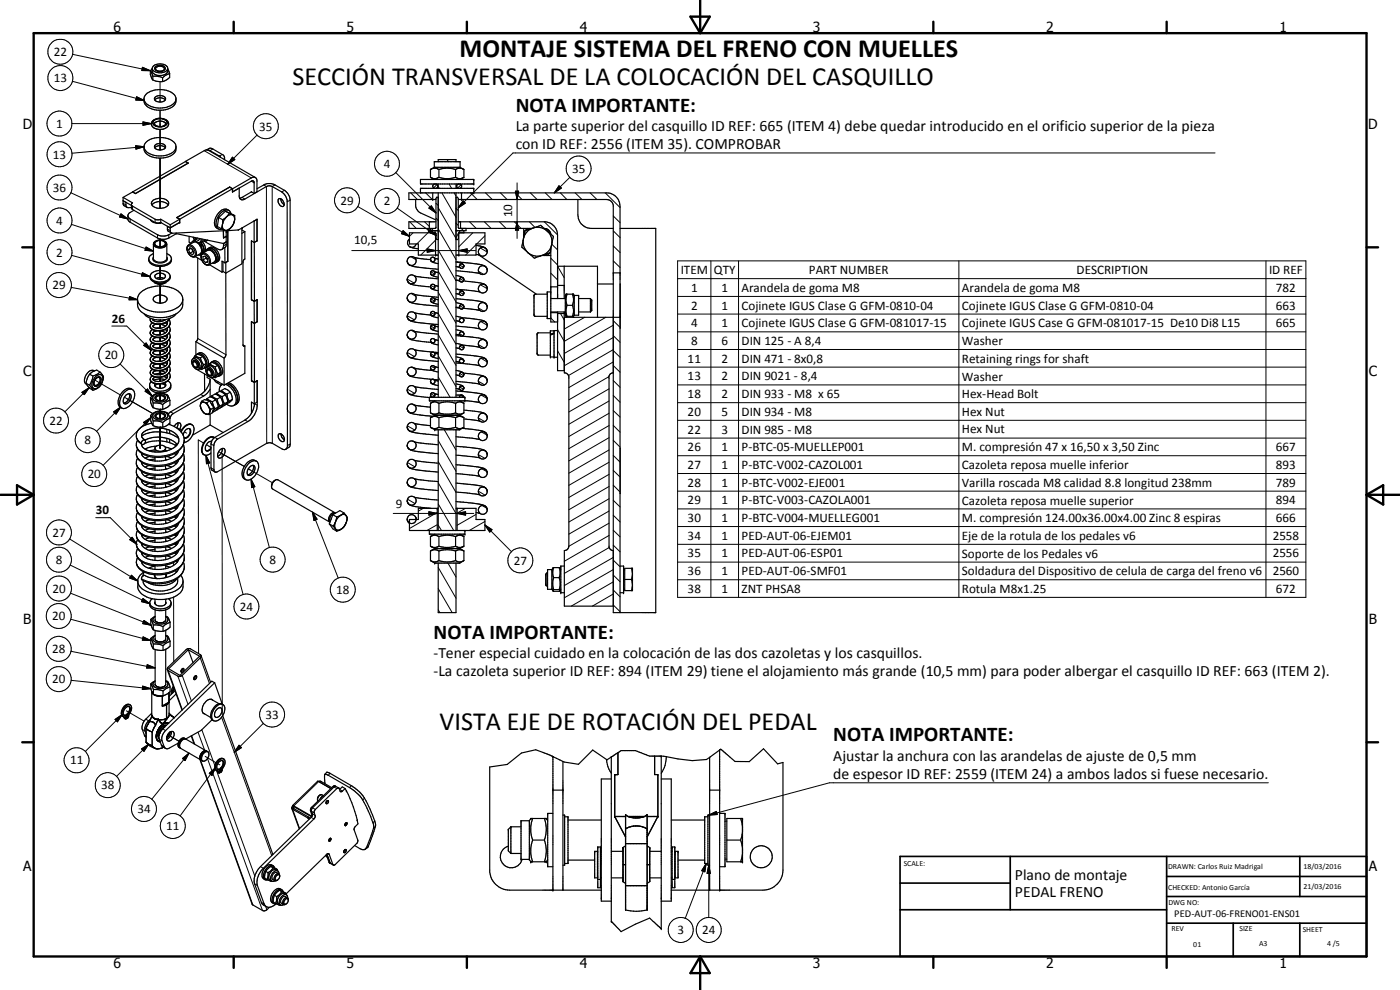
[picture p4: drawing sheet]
<svg xmlns="http://www.w3.org/2000/svg" width="420mm" height="297mm" viewBox="0 0 420 297" stroke-linecap="round" stroke-linejoin="round" font-family="sans-serif">
<defs><g id="words">
<g font-size="7.9">
<text x="137.9" y="17.2">MONTAJE SISTEMA DEL FRENO CON MUELLES</text>
<text x="87.7" y="25.4">SECCIÓN TRANSVERSAL DE LA COLOCACIÓN DEL CASQUILLO</text>
<text x="131.9" y="219.1">VISTA EJE DE ROTACIÓN DEL PEDAL</text>
</g>
<g font-size="6.3">
<text x="154.8" y="33.5">NOTA IMPORTANTE:</text>
<text x="130.1" y="191.7">NOTA IMPORTANTE:</text>
<text x="250.1" y="222.4">NOTA IMPORTANTE:</text>
</g>
<g font-size="4.7">
<text x="154.8" y="39.4">La parte superior del casquillo ID REF: 665 (ITEM 4) debe quedar introducido en el orificio superior de la pieza</text>
<text x="154.8" y="44.7">con ID REF: 2556 (ITEM 35). COMPROBAR</text>
<text x="130.1" y="197.6">-Tener especial cuidado en la colocación de las dos cazoletas y los casquillos.</text>
<text x="130.1" y="202.9">-La cazoleta superior ID REF: 894 (ITEM 29) tiene el alojamiento más grande (10,5 mm) para poder albergar el casquillo ID REF: 663 (ITEM 2).</text>
<text x="250.1" y="228.3">Ajustar la anchura con las arandelas de ajuste de 0,5 mm</text>
<text x="250.1" y="233.7">de espesor ID REF: 2559 (ITEM 24) a ambos lados si fuese necesario.</text>
<text x="304.6" y="263.9">Plano de montaje</text>
<text x="304.6" y="269.3">PEDAL FRENO</text>
</g>
<g font-size="4.2">
<text x="34" y="9.6">6</text>
<text x="104" y="9.6">5</text>
<text x="174" y="9.6">4</text>
<text x="244" y="9.6">3</text>
<text x="314" y="9.6">2</text>
<text x="384" y="9.6">1</text>
<text x="6.8" y="38.7">D</text>
<text x="410.6" y="38.7">D</text>
<text x="7" y="112.9">C</text>
<text x="410.8" y="112.9">C</text>
<text x="7" y="187.1">B</text>
<text x="410.8" y="187.1">B</text>
<text x="7" y="261.4">A</text>
<text x="410.8" y="261.4">A</text>
<text x="34" y="290.4">6</text>
<text x="104" y="290.4">5</text>
<text x="174" y="290.4">4</text>
<text x="244" y="290.4">3</text>
<text x="314" y="290.4">2</text>
<text x="384" y="290.4">1</text>
</g>
<g font-size="3.9">
<text x="16.1" y="16.8">22</text>
<text x="16.1" y="24.7">13</text>
<text x="16.9" y="38.4">1</text>
<text x="77.8" y="39.2">35</text>
<text x="15.9" y="47.6">13</text>
<text x="115.2" y="50.4">4</text>
<text x="171.7" y="51.9">35</text>
<text x="15.9" y="57.6">36</text>
<text x="102.2" y="61.4">29</text>
<text x="115.2" y="61.6">2</text>
<text x="153.7" y="65.2" transform="rotate(-90 153.7 65.2)">10</text>
<text x="16.9" y="67.4">4</text>
<text x="16.9" y="77">2</text>
<text x="106.3" y="73.1">10,5</text>
<text x="204.3" y="82.2">ITEM</text>
<text x="214.2" y="82.3">QTY</text>
<text x="242.8" y="82.2">PART NUMBER</text>
<text x="323.1" y="82.3">DESCRIPTION</text>
<text x="380.9" y="82.2">ID REF</text>
<text x="15.7" y="86.8">29</text>
<text x="207.4" y="87.5">1</text>
<text x="216.5" y="87.5">1</text>
<text x="222.6" y="87.6">Arandela de goma M8</text>
<text x="288.7" y="87.6">Arandela de goma M8</text>
<text x="382.9" y="87.5">782</text>
<text x="207.4" y="92.9">2</text>
<text x="216.5" y="92.9">1</text>
<text x="222.6" y="92.9">Cojinete IGUS Clase G GFM-0810-04</text>
<text x="288.7" y="92.9">Cojinete IGUS Clase G GFM-0810-04</text>
<text x="382.9" y="92.9">663</text>
<text x="33.6" y="96.8">26</text>
<text x="207.4" y="98.2">4</text>
<text x="216.5" y="98.2">1</text>
<text x="222.6" y="98.3">Cojinete IGUS Clase G GFM-081017-15</text>
<text x="288.7" y="98.2">Cojinete IGUS Case G GFM-081017-15 De10 Di8 L15</text>
<text x="382.9" y="98.2">665</text>
<text x="31.4" y="107.8">20</text>
<text x="207.4" y="103.5">8</text>
<text x="216.5" y="103.5">6</text>
<text x="222.6" y="103.5">DIN 125 - A 8,4</text>
<text x="288.7" y="103.6">Washer</text>
<text x="206.4" y="108.8">11</text>
<text x="216.5" y="108.8">2</text>
<text x="222.6" y="108.8">DIN 471 - 8x0,8</text>
<text x="288.7" y="108.9">Retaining rings for shaft</text>
<text x="206.4" y="114.1">13</text>
<text x="206.4" y="119.4">18</text>
<text x="216.5" y="114.1">2</text>
<text x="216.5" y="119.4">2</text>
<text x="222.6" y="114.1">DIN 9021 - 8,4</text>
<text x="222.6" y="119.4">DIN 933 - M8 x 65</text>
<text x="288.7" y="114.2">Washer</text>
<text x="288.7" y="119.5">Hex-Head Bolt</text>
<text x="206.4" y="124.8">20</text>
<text x="216.5" y="124.8">5</text>
<text x="222.6" y="124.8">DIN 934 - M8</text>
<text x="288.7" y="124.8">Hex Nut</text>
<text x="14.8" y="127.5">22</text>
<text x="206.4" y="130.1">22</text>
<text x="216.5" y="130.1">3</text>
<text x="222.6" y="130.1">DIN 985 - M8</text>
<text x="288.7" y="130">Hex Nut</text>
<text x="25.3" y="133.3">8</text>
<text x="206.4" y="135.4">26</text>
<text x="216.5" y="135.4">1</text>
<text x="222.6" y="135.4">P-BTC-05-MUELLEP001</text>
<text x="288.7" y="135.5">M. compresión 47 x 16,50 x 3,50 Zinc</text>
<text x="382.9" y="135.4">667</text>
<text x="26.3" y="143.6">20</text>
<text x="206.4" y="140.7">27</text>
<text x="216.5" y="140.7">1</text>
<text x="222.6" y="140.7">P-BTC-V002-CAZOL001</text>
<text x="288.7" y="140.8">Cazoleta reposa muelle inferior</text>
<text x="382.9" y="140.7">893</text>
<text x="206.4" y="146">28</text>
<text x="216.5" y="146">1</text>
<text x="222.6" y="146">P-BTC-V002-EJE001</text>
<text x="288.7" y="146.1">Varilla roscada M8 calidad 8.8 longitud 238mm</text>
<text x="382.9" y="146">789</text>
<text x="28.8" y="154.2">30</text>
<text x="118.8" y="152.5">9</text>
<text x="206.4" y="151.3">29</text>
<text x="216.5" y="151.3">1</text>
<text x="222.6" y="151.3">P-BTC-V003-CAZOLA001</text>
<text x="288.7" y="151.4">Cazoleta reposa muelle superior</text>
<text x="382.9" y="151.3">894</text>
<text x="15.7" y="161">27</text>
<text x="206.4" y="161.9">34</text>
<text x="206.4" y="156.6">30</text>
<text x="216.5" y="161.9">1</text>
<text x="216.5" y="156.6">1</text>
<text x="222.6" y="161.9">PED-AUT-06-EJEM01</text>
<text x="222.6" y="156.6">P-BTC-V004-MUELLEG001</text>
<text x="288.7" y="156.7">M. compresión 124.00x36.00x4.00 Zinc 8 espiras</text>
<text x="382" y="161.9">2558</text>
<text x="382.9" y="156.6">666</text>
<text x="206.4" y="167.3">35</text>
<text x="216.5" y="167.3">1</text>
<text x="222.6" y="167.3">PED-AUT-06-ESP01</text>
<text x="288.7" y="162">Eje de la rotula de los pedales v6</text>
<text x="288.7" y="167.3">Soporte de los Pedales v6</text>
<text x="382" y="167.3">2556</text>
<text x="16.7" y="169.2">8</text>
<text x="80.8" y="169.2">8</text>
<text x="154.2" y="169.4">27</text>
<text x="206.4" y="172.6">36</text>
<text x="216.5" y="172.6">1</text>
<text x="222.6" y="172.6">PED-AUT-06-SMF01</text>
<text x="288.7" y="172.6">Soldadura del Dispositivo de celula de carga del freno v6</text>
<text x="382" y="172.6">2560</text>
<text x="15.7" y="177.8">20</text>
<text x="100.9" y="178.2">18</text>
<text x="206.4" y="177.9">38</text>
<text x="216.5" y="177.8">1</text>
<text x="222.6" y="177.9">ZNT PHSA8</text>
<text x="288.7" y="178">Rotula M8x1.25</text>
<text x="382.9" y="177.9">672</text>
<text x="72" y="183.3">24</text>
<text x="15.7" y="186.1">20</text>
<text x="15.7" y="196">28</text>
<text x="15.7" y="205">20</text>
<text x="79.7" y="215.7">33</text>
<text x="21" y="229.4">11</text>
<text x="30.3" y="236.9">38</text>
<text x="41.3" y="244">34</text>
<text x="49.9" y="249.1">11</text>
<text x="203.3" y="280.3">3</text>
<text x="210.7" y="280.3">24</text>
</g>
<text font-size="3.1" x="352.4" y="275.2">PED-AUT-06-FRENO01-ENS01</text>
<g font-size="2.4">
<text x="271.2" y="259.7">SCALE:</text>
<text x="350.6" y="260.8">DRAWN: Carlos Ruiz Madrigal</text>
<text x="391.2" y="260.6">18/03/2016</text>
<text x="350.6" y="267.1">CHECKED: Antonio García</text>
<text x="391.2" y="266.7">21/03/2016</text>
<text x="350.6" y="271.4">DWG NO:</text>
<text x="351.6" y="279.3">REV</text>
<text x="372" y="279.4">SIZE</text>
<text x="391" y="279.6">SHEET</text>
<text x="358.1" y="284.1">01</text>
<text x="377.9" y="283.8">A3</text>
<text x="398.3" y="283.8">4 /5</text>
</g>
</g></defs>
<g fill="none" stroke="#000" stroke-width=".3">
<path d="M21.7 16.3l23.4 4.9M21.6 37.1h23.8M21.7 24.4l21.6 5.7M41 29l2.3 1.1-2.5-.1zM42.7 20.2l2.4 1h-2.5zM42.9 36.6l2.5 .5-2.5 .5zM46 36.3a2.76 2.76 0 0 1 4.2 .4v.2a2.15 2.15 0 0 1-2.8 1.1 1.21 1.21 0 0 1-1.2-.4 1.21 1.21 0 0 1-.2-1.3zM47 38h1.8M47.1 37.9a1.1 1.1 0 0 1-1.2-1.1 1.1 1.1 0 0 1 1.2-1.1 2.83 2.83 0 0 1 3 .9l-.2 .8-1.1 .6M48 24.5v6.1M48 33.1v4.9M48 38.9v6.1"/>
<path d="M21.2 57.8l17.2 7.9M40.7 43.7l2.5 .3-2.4 .7zM43.2 44l-21.6 2M48 47.5v15M61.3 45.2l14.1 8.2M63.9 44.7l-.9 .5M66.7 46.4l-.8 .4v.2M69.8 47.2l.7 .7-2.1 1.4zM72.6 59.2l.9 .5M75.4 54.4l.9 .5M77.2 40.5l-8.8 8.8M79.2 55.5l.8 .5v77"/>
<path d="M82.5 55.5l-.8 .5v77M85.4 57.1l-.9 .5M118.8 51.8l12 12.1M123.3 57.9l2 2M127.8 57.9l1.9 2M131.1 55.4l-1 1M131.5 56l.4 .5M132.6 57.9l4.3 7.3M134.2 47.9l.4 .6M134.8 55.2l.7 1.3M136.3 57.9l.6 .9M138.4 55.4l-1 1"/>
<path d="M138.5 59.7l.2 .2M141.2 57.9l2 2M145.7 57.9l2 2M150.2 57.9l2 2M154.7 57.4h.9l-.4 2.5zM154.7 57.9l2 2M155.2 54.9v16.6M159.2 57.9l2 2M163.6 57.9l2.1 2M167.8 55.8l.7 .6-2.1 1.5zM168.2 57.9l1.9 2M171 53.2l-4.6 4.7"/>
<path d="M172.6 57.9l2.1 2M177.1 57.9l2 2M181.6 57.9l4.5 4.4M364.6 45.9h-210.6l-16.5 16.5M21.4 67.3l24.6 8.1M21.5 76.6l23.5 6.4M36.3 64.2l2.1 1.5-2.5-.6zM36.9 61l.9 .5M39.1 65.7v1M39.8 61.8v1.1M43.8 74.1l2.2 1.3-2.5-.3zM46 77.1a1.3 1.3 0 0 0 1.5 1.8h1.1a1.43 1.43 0 0 0 1.6-1.6l-.1-.2"/>
<path d="M46 77.5a2.37 2.37 0 0 0 3.9 .4l.2-.4M46.6 65.8v1M47.3 70.4v1M48 66.8v.1M48 71.7v2.3M50.2 68.7l.9 .5M50.7 70.4v1M56.4 74a1.82 1.82 0 0 1 2.2 1.9v.6a1.11 1.11 0 0 1-1.2 .4 1.11 1.11 0 0 1-.8-.9 1.84 1.84 0 0 1-.2-2zM56.5 73.5a1.75 1.75 0 0 1 2.1 1.2 1.94 1.94 0 0 1 .1 2.2l-.1 .1M58 71.2a1.53 1.53 0 0 0 2.1 1.3l.3-.8M60.6 76.5a1.61 1.61 0 0 1 2.2 1.5 .94 .94 0 0 1-.4 1.4 .94 .94 0 0 1-1.3-.6l-.7-1.4zM60.7 71.8l-.1 .7-.3 .3"/>
<path d="M60.8 76a2.34 2.34 0 0 1 2 3.5M67.9 73.3l-.8 .4M87.1 60.1l-.9 .4M105.6 75.2h37.1M107.4 62l15.5 8.9M119.2 62.4l11.7 8.3M121 69.2l1.9 1.7-2.4-.8zM123 66.5l1.9 2M123.3 77l1.5 .9M123.9 69.8l-1 1.1M127.4 66.5l1.5 1.4M128.2 74.7l2.5 .5-2.5 .5z"/>
<path d="M128.4 69.8l-3.3 3.4M128.7 62.4l.7-.6 1.4 2.1zM129.1 68.8l1.8 1.9-2.3-1.1zM129.4 68.5l.7 .7M129.9 77.2l.6 .3M130.7 72.1l-4.4 4.4M130.7 69.2l-.4 .6M130.8 65.4l.7 .8M130.8 61l.7 .6M131.5 75l5.4 9.2M131.5 68.7l5.4 9.2M131.5 62.3l5.4 9.2"/>
<path d="M136.9 67l.6 .6M136.9 62.5l.6 .7M137.7 75.2l2.5-.5v1zM138 79.5l1.1 .7M138.1 69.2l-1.2 2M138.2 68.3l.9 .9M139 60.2l.6 .8-2.1 1.4zM140.9 66.5l2 2M141.9 69.8l-4.2 4.2M142.9 73.4l-3.2 3.1M144.2 74.4l2 1.2M145.4 66.5l2 2"/>
<path d="M145.5 70.7l-2.4 2.5M149.9 66.5l2 2M154.4 66.5l2 2M155.2 66.5l.4 2.5h-.9zM158.9 66.5l1.7 1.7M163.4 66.5l3.9 4M165.3 77.5l2 2M165.6 73.3l1.7 1.7M167.3 79.9l2 3.4M184.1 78.3l2 2M184.1 73.8l2 2M184.1 69.3l2 2"/>
<path d="M184.1 64.8l2 2M203.4 78.3h188.5v100.9h-188.5zM213.3 78.3v100.9M221.6 78.3v100.9M287.8 78.3v100.9M379.9 78.3v100.9M21.4 86.2l19.9 3.7M33.6 97.8h4.4l7.2 7.2M38.9 89l2.4 .9-2.6 .1zM42.7 81.8l2.3 1.2-2.5-.2zM48 83.3l.1 .5-.1-3.9v3.9M48 85.3v5.7"/>
<path d="M48.1 85.3v5.7M48.1 96v.5M48.1 97.3v1.2M48.1 99.3v1.2M50.9 95.5a4 4 0 0 1-4.3 1.6l-1.1-.5-.4-.7M51.1 98.8a3.3 3.3 0 0 1-4.2 2.3 1.86 1.86 0 0 1-1.8-1.1v-.1M51.1 96.9l-.1 .4a2.88 2.88 0 0 1-2.3 1.7 4.1 4.1 0 0 1-3.3-.4l-.3-.7M122.2 83.7l2.1 1.2M122.2 94.7l2.2 1.3M123.3 88.1l1.5 .8M123.4 99.1l1.3 .8M129.3 97.8l1.2 .7"/>
<path d="M129.3 93.8l1.2 .6M129.3 89.7l1.2 .6M129.3 85.6l1.2 .7M129.3 81.6l1.2 .6M131.5 94.1l5.4 9.2M131.5 87.7l5.4 9.2M131.5 81.4l5.4 9.2M138 91.7l1.1 .7M138 87.7l1.1 .6M138 83.6l1.1 .6M138 96.5l.5 .3M143.6 92.4l1.7 1"/>
<path d="M143.6 81.4l1.6 .9M144.2 85.5l2 1.1M144.3 96.5l1.9 1.1M165.3 95.4l1.2 1.2M165.3 82l2 2M167.3 98.9l2 3.5M168.2 94.1l1.1 1.9M175.5 95.2l-6.1 3.5M181.8 95.2l-12.4 7.2M184.1 96.2l2 2M184.1 97.6l-14.7 8.4M203.4 83.6h188.5"/>
<path d="M203.4 88.9h188.5M203.4 94.2h188.5M203.4 99.6h188.5M24.6 117.7l2.1-1.4-1.4 2.1zM26.7 116.3l-7.2 7.3M28.5 114l7.6 4.5M36 109.2l9.7 9.6M37.3 119.2l8.5 4.9-7.9-4.6M43.1 103.6l.7-.7 1.4 2.1zM43.5 117.4l.8-.7 1.4 2.1zM43.8 102.9l1.4 2.1-2.1-1.4zM48.1 101.3v1.2"/>
<path d="M48.1 103.3v1.1M48.1 105.3v1.2M48.1 107.2v1.3M48.1 109.3v1.1M48.1 111.3v1.1M48.1 113.2v1.2M48.1 115.2v1.3M48.1 117.9v2.3M51.1 112.8a1.9 1.9 0 0 1-1.1 1.6 4.7 4.7 0 0 1-3.6 .5 1.51 1.51 0 0 1-1.3-1.1M51.1 100.9l-.1 .4a3.1 3.1 0 0 1-2.9 1.8l-1.7-.1a1.51 1.51 0 0 1-1.3-1.1M51.1 102.9v.1a2.89 2.89 0 0 1-2.4 2 4.1 4.1 0 0 1-3.3-.5l-.3-.6M51.1 104.9a3.7 3.7 0 0 1-4.7 2.1 1.51 1.51 0 0 1-1.3-1.2"/>
<path d="M51.1 106.8l-.5 1.2a4.1 4.1 0 0 1-2.5 1.1l-1.7-.1a1.51 1.51 0 0 1-1.3-1.2M51.1 108.8a3.2 3.2 0 0 1-3.9 2.3l-1.4-.4-.7-.8M51.1 110.8a2.01 2.01 0 0 1-1.1 1.6 4.7 4.7 0 0 1-3.6 .5 1.51 1.51 0 0 1-1.3-1.1M58.2 108.2a1.38 1.38 0 0 1 1.1 2.1M59.3 101.6l8.5 4.8M60.2 118.4l.9 .4M62.4 110.7a1.34 1.34 0 0 1 1.2 2M65.6 114.6l-.4 .3M122.2 116.8l2.2 1.2M122.2 105.7l2.2 1.3M123.6 110.2l1.1 .6M129.2 106.1l1.1 .7"/>
<path d="M129.2 102.5l.8 .4M129.3 118.2l1.2 .6M129.4 109.9l1.1 .6M129.8 113.8l.7 .4M131.5 113.1l3.6 6.1M131.5 106.8l5.4 9.2M131.5 100.4l5.4 9.2M137.9 100.1l1.1 .6M138 112.1l1.1 .6M138 116.1l1.1 .7M138 103.8l1.1 .7M138.2 118.6l1 .6"/>
<path d="M138.3 107.7l.9 .5M143.5 114.4l1.9 1.1M143.5 103.4l1.9 1M144.3 107.5l1.9 1.1M144.4 118.5l1.8 1M167.3 105.2l2 3.5M182.8 116.7l-12.1 6.9M182.8 113l-12.1 7M184.1 118.7l2 2M184.1 114.2l2 2M184.1 109.7l2 2M184.1 105.2l2 2"/>
<path d="M184.1 100.7l2 2M184.1 108.6l-13.4 7.7M184.1 104.9l-13.5 7.8M184.1 101.3l-14.7 8.4M203.4 104.9h188.5M203.4 110.2h188.5M203.4 115.5h188.5M34.1 123.6l2.1-1.5-1.4 2.1zM36.2 122.1l-7.2 7.3M40.9 130.7l.2 .9 1.3 1.4M43.1 126.7l2.1-1.4-1.4 2.2zM45.2 125.3l-14.3 14.3"/>
<path d="M48.1 122.8v2.8M48.1 128.2v6.3M51.2 123.6l.8 .5M53.2 128.4l1.3 .7M55.3 132a5.2 5.2 0 0 1-4.4 4.4 12 12 0 0 1-6.2 .2 4.2 4.2 0 0 1-3.8-3.2M55.3 134.7a5 5 0 0 1-4.1 4.3l-.3 .1a12.9 12.9 0 0 1-6.2 .2 4.2 4.2 0 0 1-3.8-3.2M55.3 137.5a4.4 4.4 0 0 1-2.9 3.7 10.6 10.6 0 0 1-10.5-.5l-.8-1-.2-.9M55.3 129.6l.7 .4M61.1 132.9l-1.6-.9 .1 64.1M61.8 136.6l1.1 2.3-.9 .2zM61.8 136.6l11.2 41.8M61.9 133.4l1.4 .8-.6-.3"/>
<path d="M63.3 133.2l.9 .5M64.5 131.2l.8 .5M65.6 135.5l7.7 4.5-6.6-3.9v78.4M73.5 126l.9 .5M76.4 121.1l.8 .5M87.1 133.2l-.8 .5M122.2 127.8l2.3 1.2M122.2 138.8l2.3 1.3M123.6 121.2l1 .6M123.9 132.3l.6 .4M131.5 138.5l5.4 9.2M131.5 132.2l5.4 9.2"/>
<path d="M133.3 128.9l3.6 6.1M143.5 125.4l2 1.1M143.5 136.4l2.1 1.1M144.5 129.6l1.7 1M182.8 138.7l-12.1 6.9M182.8 135l-12.1 7M182.8 131.3l-12.1 7M182.8 127.7l-12.1 6.9M182.8 124l-12.1 7M182.8 120.3l-12.1 7M184.1 136.7l2 1.9M184.1 132.1l2 2.1"/>
<path d="M184.1 127.6l2 2.1M184.1 123.2l2 1.9M203.4 120.8h188.5M203.4 126.1h188.5M203.4 131.4h188.5M203.4 136.7h188.5M28.7 155.3h4.4l8 8M55.3 140.2a4.7 4.7 0 0 1-2.9 3.7l-2.5 .9-3.2 .2a6.3 6.3 0 0 1-5.7-2.9l-.1-.6M55.3 142.9l-.1 .7a5.9 5.9 0 0 1-4.3 3.6l-1.7 .4-2.5 .1a8.4 8.4 0 0 1-5-1.7l-.6-.8-.2-.9M55.3 145.6a4.9 4.9 0 0 1-2.9 3.8l-2.9 .9a9.3 9.3 0 0 1-7.9-1.8l-.5-.8-.2-.7M55.3 148.3a4.5 4.5 0 0 1-2.9 3.8 11.5 11.5 0 0 1-8 .7 4.1 4.1 0 0 1-3.5-3.2M55.3 151a5.5 5.5 0 0 1-4.4 4.4l-1.7 .3-2.5 .2a7.2 7.2 0 0 1-5.5-2.4l-.3-1.1"/>
<path d="M55.3 153.7a4.7 4.7 0 0 1-2.9 3.8 12.4 12.4 0 0 1-7 .9 4.9 4.9 0 0 1-4.5-3.1v-.2M55.3 156.5a5.6 5.6 0 0 1-4.4 4.3 12 12 0 0 1-5.2 .4 5.7 5.7 0 0 1-4.6-2.7l-.2-.7M55.3 159.1a5.5 5.5 0 0 1-4.8 4.5l-2.4 .4h-1.4a7.2 7.2 0 0 1-5.5-2.4l-.3-1.1M63.3 140.4l.9 .5M75.1 141l-.6-.3 7.3 4.2M75.3 143.8l1.2 2.2-1 .3zM75.3 143.8l5.5 20.5M93.8 153.7l1.4 2.1-1 .4zM93.8 153.7l7.7 19.7M118 154.1h24.2M122.3 149.8l2.2 1.3M124.3 143.6h.1"/>
<path d="M127 152.5l-1.5 .9M128.7 153.5l2.5 .6-2.5 .5zM131.2 157.4l-3.1 1.8M131.2 153.8l-8.3 4.8M131.5 157.6l1 1.6M131.5 151.2l4.7 8M131.5 144.9l5.4 9.2M137.2 154.1l2.5-.6v1.1zM139.7 152.5l-2.5 1.5M142.9 154.3l-5.7 3.3M143.5 147.4l2.1 1.2M144.6 140.6l1.5 .9"/>
<path d="M144.7 151.7l1.4 .8M145.5 157.5l2.1 1.4-.6 .7zM145.5 156.5l-4.7 2.7M145.5 157.5l8 8M182.8 157l-12.2 7M182.8 153.3l-12.1 7M182.8 149.6l-12.1 7M182.8 146l-12.1 7M182.8 142.3l-12.1 7M184.1 159.1l2 2M184.1 154.6l2 2M184.1 150.1l2 2"/>
<path d="M184.1 145.6l2 2M184.1 141.1l2 2M203.4 142.1h188.5M203.4 147.4h188.5M203.4 152.7h188.5M203.4 158h188.5M20.9 161.7l20.4 12.6M21.1 169.5l23.8 11.6M21.2 178l24.1 9.6M38.9 161.9l.8-.7 1.4 2.1zM39.4 172.6l1.9 1.7-2.4-.9zM39.7 161.2l1.4 2.1-2.2-1.4z"/>
<path d="M42.9 179.6l2 1.5-2.5-.6zM52.1 179.2v19.3M52.1 168.7v.9M55.3 170a5.1 5.1 0 0 1-4.3 4.3 10.6 10.6 0 0 1-8.6-.7M55.3 161.8l-.3 1.4a6.5 6.5 0 0 1-3.8 2.9l-1.7 .4-2.8 .2a7.2 7.2 0 0 1-5.5-2.4l-.3-1.1M55.3 164.6a5.4 5.4 0 0 1-4.4 4.3l-2.8 .5h-1.7a6.2 6.2 0 0 1-5.4-2.9l-.1-.6M55.3 167.3a5.5 5.5 0 0 1-4.4 4.3l-1.3 .4-2.9 .1a6.5 6.5 0 0 1-5.6-2.7l-.2-.7M131.5 176.6l4.2 7.2M131.5 170.3l5.4 9.2M134.4 169l2.5 4.1M182.8 160.7l-13.4 7.7M182.9 164.3l-13.5 7.7"/>
<path d="M184.1 177l2 2.1M184.1 172.6l2 1.9M184.1 168.1l2 2M184.1 163.6l2 2M184.1 178.2l-6.3 3.7M184.1 174.6l-12.7 7.3M184.1 170.9l-14.7 8.5M184.1 167.3l-14.7 8.4M203.4 163.3h188.5M203.4 168.7h188.5M203.4 173.9h188.5M21.2 185.8l24 6.4"/>
<path d="M21.3 195.4l25.3 5M43 191.1l2.2 1.1-2.5-.1zM43.2 186.2l2.1 1.4-2.5-.5zM44.2 199.4l2.4 1h-2.6zM46.6 186v.1a2 2 0 0 0 2.9 .3l.2-.4M46.6 191.7v.2a1.99 1.99 0 0 0 3.1-.1v-.1M60.1 197.4l2.8 7.7M131.5 183l.5 .8M184.1 181.5l2 2M21.4 204.1l23.8 2.5M34.5 215.9l2.1-1.5-1.3 2.2zM36.6 214.4l-11 11.1"/>
<path d="M37.2 215.3l.3 .1M37.9 213.3l5.4 3.1M42.7 218.9l.8 .5M42.8 205.9l2.4 .7-2.5 .3zM43.8 215.8l.8 .5M46.6 205.3a1.81 1.81 0 0 0 3.1 0M48.8 218.7l.9 .5M50.5 201.2l4.2 11.8M53.4 202.9l3 8.4M54.7 202.6l2.7 7.7M59.4 219.7l2 5.3M60.6 218.9l3.9 10.9"/>
<path d="M66.5 215.2l15.1 41.6M79 217l-8.7 8.7M42.5 224.7l2.1-1.4-1.4 2.1zM43.3 220.6l.5 .3M44.6 223.3l-9.6 9.7M47.8 221.8l.8 .5M48.4 223.5l.9 .5M50.3 220.4l3.5 2M54.8 227.6l1.9-1.6-1.2 2.2zM56.7 226l-11.2 13.8M57.5 220.7l1 2.6M60.1 228l15.8 43.5"/>
<path d="M61.6 226.9l3.2 2M62.3 227.6l16.5 45.6M62.8 232l1.9-1.7-1.1 2.4zM64.7 230.3l-10.7 14.5M65 231.2l11.5 31.7M65.3 231.4l.3 .2M65.4 229.2l.6 .3M71.7 223.6l.8 .7-2.2 1.4zM95.7 234.5l-7.5 7.3 .1 .9M96.1 234.7h.1M96.4 234.5l-.3 .2M96.6 238.5a1.34 1.34 0 0 0-1.1 1.8"/>
<path d="M99 232l-.5 .6M99.9 236l1.2 .6M101.9 236.9l.9 .5M105.4 235.7l-.5 .6M109.4 239.5l-.5 .5M380.6 234.9h-131.6l-36.3 9.7M88.1 242.6l-.3 .2 2.1 5.8M92.6 245.2l-.2 .2M93.2 243.2l1.1 .7M93.4 245.2l.8 .5M93.5 242.2l.3 .2M93.7 244.8l-.2 .2"/>
<path d="M93.8 244.2l.8 .4M93.8 242.4l.8 .5M97.8 256.6v.2M98.2 257.2l.3 .1M98.5 256.1l.3 .2M98.6 240.4v-.1a.51 .51 0 0 0-.7 .2 .51 .51 0 0 0 .2 .7l.1-.1M98.7 252.3h.1M98.8 258.7l1.1 .7M99.1 251.5l.1 .1M103.7 247.6h-.2M103.9 255.1l-.2-.3a.56 .56 0 0 0-.5 .5 .56 .56 0 0 0 .2 .6l.1-.1M104 246.8v.1"/>
<path d="M104 246.9h.1M107.2 246h.1M107.2 246v.2M110.5 254l-.6 .4M112.5 246.3l-.6 .5M112.6 248.1l-.5 .4M211.7 259.7l-6.1 15.8M212 259.1l-.5 2.5-.9-.4zM212 259.1l-1.4 2.1 .9 .4 .2-1.1M212 259.1l-.3 .6M212 259.1l-.1 .6M212.7 244.6l2.3-1.1 .3 .9z"/>
<path d="M212.7 259.6l.5 2.4h-1zM212.7 259.9v15.4M212.8 259.8l.4 2.2h-1l.3-1.7M76.4 265.2l.8 .5M78.2 260l.8 .5M78.4 270.7l.9 .5M79.7 271.9l.4 1.1M83.1 261.8a1.38 1.38 0 0 0-1.2 2.1M85.6 269a1.33 1.33 0 0 0-1.2 2"/>
<circle cx="18.1" cy="15.5" r="3.8"/>
<circle cx="17.8" cy="37.1" r="3.8"/>
<circle cx="18.1" cy="23.4" r="3.7"/>
<circle cx="79.8" cy="37.9" r="3.8"/>
<circle cx="17.9" cy="56.3" r="3.7"/>
<circle cx="17.9" cy="46.3" r="3.7"/>
<circle cx="116.1" cy="49.1" r="3.8"/>
<circle cx="173.6" cy="50.6" r="3.8"/>
<circle cx="17.8" cy="66.2" r="3.7"/>
<circle cx="17.9" cy="75.7" r="3.7"/>
<circle cx="104.2" cy="60.1" r="3.7"/>
<circle cx="116.1" cy="60.3" r="3.7"/>
<circle cx="17.7" cy="85.5" r="3.7"/>
<circle cx="33.4" cy="106.5" r="3.8"/>
<circle cx="16.8" cy="126.2" r="3.7"/>
<circle cx="26.3" cy="132.1" r="3.8"/>
<circle cx="17.7" cy="159.8" r="3.8"/>
<circle cx="28.3" cy="142.3" r="3.8"/>
<circle cx="17.7" cy="167.9" r="3.7"/>
<circle cx="17.7" cy="176.6" r="3.7"/>
<circle cx="81.8" cy="167.9" r="3.7"/>
<circle cx="102.9" cy="176.9" r="3.7"/>
<circle cx="156.2" cy="168.1" r="3.8"/>
<circle cx="17.6" cy="184.8" r="3.7"/>
<circle cx="17.6" cy="194.7" r="3.8"/>
<circle cx="74" cy="182" r="3.7"/>
<circle cx="17.6" cy="203.7" r="3.8"/>
<circle cx="81.7" cy="214.4" r="3.7"/>
<circle cx="23" cy="228.1" r="3.8"/>
<circle cx="32.3" cy="235.6" r="3.8"/>
<circle cx="43.2" cy="242.7" r="3.8"/>
<circle cx="51.9" cy="247.8" r="3.7"/>
<circle cx="204.3" cy="279" r="3.8"/>
<circle cx="212.7" cy="279" r="3.7"/>
</g>
<g fill="none" stroke="#000" stroke-width=".35">
<path d="M46 19.9a3.1 3.1 0 0 1 4.3 .3 1.82 1.82 0 0 1-1.9 2.4 2.06 2.06 0 0 1-2.7-2.1zM45.1 21.2v1.2l.8 1.6M45.1 21.2l.8 1.7M45.7 20.5v.2M45.7 20.7l-.6 .5M45.8 36.3a3.3 3.3 0 0 1 4.7 .4 1.86 1.86 0 0 1-2.2 2.1 2.25 2.25 0 0 1-2.9-1.8zM45.9 22.9v1.1M45.9 22.9h1.4l1.5 .4M45.9 24l1.1 .4 1.8 .1M46.3 37.3h.1M46.4 36.9l1.2-.5 1.4 .1a.68 .68 0 0 1 .7 .7 .68 .68 0 0 1-.8 .6l-1.2 .2-.6-.2a.71 .71 0 0 1-.7-.9zM46.4 30a2.29 2.29 0 0 1 3.2 0"/>
<path d="M46.6 29.2l.9-.5h1a.9 .9 0 0 1 1.1 .5 .9 .9 0 0 1-.4 1.2 2.14 2.14 0 0 1-2.9-.7zM46.6 20.1a1.98 1.98 0 0 1 3 .4 1.82 1.82 0 0 1-3.2 .1zM46.8 20.3a1.6 1.6 0 0 1 2.5 .4 1.55 1.55 0 0 1-2.6-.1zM48.8 23.3v1.2M50.3 20.6a2.79 2.79 0 0 1-4.6 .1M50.3 20.7l.6 1.4M50.9 22.1v1.1l-1 .8-1.1 .5M50.9 22.1l-1.3 .5-.8 .7M52.8 29.6a2.92 2.92 0 0 1-2.7 3.2 5.9 5.9 0 0 1-6.8-1.9 2.75 2.75 0 0 1 2.5-3.7 6 6 0 0 1 6.9 1.8 2.27 2.27 0 0 1-2 2.9 6.5 6.5 0 0 1-7.2-1.3l-.3-.8M36.9 59.2l.1 2.2 1.1 .8M36.9 59.2l2.9 1.7-.4 .4v1.2l.4 .4 6.8 3.9 .7 .2 1.1-.2M39.8 57.6l.9 .5"/>
<path d="M39.8 57.6h.1M40.6 58.1l-.8-.5-2.9 1.6M43.2 44a3.7 3.7 0 0 1 3.7-2.7 5.5 5.5 0 0 1 5.8 2.1l.1 .6M43.2 44a3.2 3.2 0 0 0 3.2 3.3 6 6 0 0 0 6.3-2l.1-1.3M43.2 44a3.4 3.4 0 0 0 3.2 2.7 6.3 6.3 0 0 0 6.2-1.7l.2-1M46.4 43.7a1.95 1.95 0 0 1 3.3 .4 1.99 1.99 0 0 1-3.4 0zM46.4 44.4a2.19 2.19 0 0 1 3.2 0M55.7 48.5l.8 .4M55.7 48.5l-15.9 9.1M55.7 48.4v.1M55.7 48.4l.8 .5M56.5 48.9l-15.8 9.2"/>
<path d="M62 45l1.1-.6 .8 .3 3.1 1.8 .3 .5 .1 .9M62.1 45h.2M62.3 45l14.3 8.3M66.2 47.2l-.3-.4-2.9-1.6-1-.2-6.3 3.4M67.4 47.4l-.1 .4M68.9 56.1l.9 .5M68.9 56.1v.1M68.9 56.1l-15.9 9.2 .9 .5M69.8 56.6l-.9-.5-15.8 9.2M69.8 56.6l-18.7 10.8M69.8 57.6h.1M69.8 56.6v1l2-1.2v2.7a1.05 1.05 0 0 0 1.7 .6l6.9-3.9 1.3 .2 2.8 1.6a3.6 3.6 0 0 1 1.7 2.9l.1 73.5-.5 .8"/>
<path d="M69.8 57.6l6-3.4 .5 .4v3.4M75.4 57.6l.9 .4M75.5 57.6l-3.6 1.9M76.6 53.3l.5 .8v3.4l-.8 .5M76.6 53.3h-.9l-5.9 3.3M77.1 56.6l2.1-1.1a3.4 3.4 0 0 1 3.3 0l2.9 1.6 .7 .7 .8 1.3 .2 1v73.1l-.2 .8-1.1 .8M83.6 59.8a1.3 1.3 0 0 1 1.7 1.4 .68 .68 0 0 1-.5 .8 .68 .68 0 0 1-.8-.4l-.5-1zM84.3 59.6a1.89 1.89 0 0 0 1 1.8M124.7 59.9v1.9l.7 1.4 .5 .6 4.9 2.2M126.2 53.8h16v1.4h-16zM126.2 57.9v-1.4h16v1.4M129.2 53.2a2.21 2.21 0 0 0 2.5 0"/>
<path d="M129.2 50.8v2.4M129.2 50.8a2.31 2.31 0 0 1 2.5 0M129.2 53.2l1.1 .6M129.9 57.9v2M130.3 50.2v-1.7h7.8v1.7M130.3 50.2h7.8M130.3 50.2l-1.1 .6M130.5 55.2a.66 .66 0 0 0-.6 .6 .66 .66 0 0 0 .5 .7M130.7 55.2a.67 .67 0 0 1 .7 .6 .67 .67 0 0 1-.5 .7M130.8 59.9h-8.1v-2h59.4a4 4 0 0 1 4 3.9v122M131.5 59.2h-.4l-.3 .4v8.9h-8.1v-2h8.1M131.5 48.5v-.6h5.4v.6"/>
<path d="M131.5 55.2v1.3M131.5 57.9v61.3M131.7 50.8v2.4M131.7 50.8l2.5-.3 2.5 .3M131.7 53.2a8 8 0 0 0 5 0M136.7 50.8v2.4M136.7 50.8a2.24 2.24 0 0 1 2.5 0M136.7 53.2a2.16 2.16 0 0 0 2.5 0M136.9 59.2h.4l.2 .4 .1 8.9h22M136.9 55.2v1.3M136.9 57.9v61.3M137.5 59.9h44.6a2.07 2.07 0 0 1 2 1.6v122.3h12.7v-115.3h-10.7"/>
<path d="M137.7 55.2a.67 .67 0 0 0-.6 .6 .67 .67 0 0 0 .4 .7M137.9 55.2a.67 .67 0 0 1 .6 .6 .67 .67 0 0 1-.4 .7M138.1 50.2l1.1 .6M138.5 57.9v2M139.2 50.8v2.4M139.2 53.2l-1.1 .6M173.4 59.9v4.6a4 4 0 0 0 4 4h6.7M38.1 62.2l1.3 .1M38.4 64.9l.7 .8 8.2 4.7a4 4 0 0 0 4.2-.4M39.4 61.6l-2.5-1.4 .9 .5v1.1l.3 .4M39.4 61.5l7.2 4.3 .4 .2 1.2-.2M40.2 63.1a2.61 2.61 0 0 0-1.8 1.4v1.4l.4 .6 9.1 5.2h2.2l2.8-1.6v-.2"/>
<path d="M45.2 66a2.42 2.42 0 0 0 2.1 1M45.3 66l-.1 .1M45.6 61.5a3.4 3.4 0 0 1 3.4-.9l.9 .4 .6 .5M45.9 60.1a3.2 3.2 0 0 1 4.7 .7 2.27 2.27 0 0 1-2.9 1.7 1.87 1.87 0 0 1-2.2-1.8zM46 73.4a2.39 2.39 0 0 0 4 0M46 76.1a1.83 1.83 0 0 0-1.4 1.9 1.83 1.83 0 0 0 1.7 1.7 4.4 4.4 0 0 0 5-1.2l.2-.9M46.1 73l-.1 4.5M46.3 72.6l-.1 .2M46.3 72.6a2.27 2.27 0 0 1 3.6 .5 2.17 2.17 0 0 1-3.8-.1zM46.5 72.8l1.1-.6h.9a.92 .92 0 0 1 .9 .4 .92 .92 0 0 1-.1 1.1 2.02 2.02 0 0 1-2.9-.5zM48.2 66.8l-.7 .2M48.2 65.8l2.9 1.6"/>
<path d="M48.2 66.8l2.9 1.6M48.2 65.8v1M49.8 72.6l.2 .6 .1 4.3M50.1 76.1l.9 .5 .5 1M51.1 68.4l-.9-.5 .1 1.2 1.1 .8M51.1 67.4v2l.3 .5M51.4 69.9l.2 .1M51.5 77.6a2.73 2.73 0 0 1-3 2 3.6 3.6 0 0 1-3.8-1.7M52.9 70.1h.1M52.9 70.1l14.2 3M53.1 65.3h.1M53.1 65.3l.8 .5"/>
<path d="M53.9 66.7l-2.8 1.7M53.9 65.8v1l-2.8 1.6M56.6 74.9l.4-.6 .8 .5 .4 1-.4 .7-.8-.5M56.6 74.9l.4 1.1M56.8 70.9v1.7l.6 .5M57.1 72.8v.5M57.3 74.5l-.7 .4M57.6 74.7l.3 .8M57.9 75.5l-.9 .5M57.9 75.5l.2 .1M57.9 71.2l.2 .2a2.39 2.39 0 0 0 1.5 1.5M58.2 72.2l.3-.2-.6 .3"/>
<path d="M58.5 71.3l.2 .5M58.6 77l2 1.1M58.7 72.3h-.7l-.5 .7M59.3 71.4l-.6 .4M59.3 77.4v24.3l-.5 .8M59.5 76.5h.7l2.1-1.4a2.36 2.36 0 0 1 2.2 3.3l-1.7 1.1a1.89 1.89 0 0 1-2.2-1.3M59.9 71.6l-.3 .6-.9-.4M60.1 73.8l.4 1v.8l-.4 .5-1.5 .9M60.1 73.8a1.62 1.62 0 0 0-2-1.1l-1.6 .8a2.34 2.34 0 0 0 2 3.6l.1-.1M60.1 73.7v.1M60.3 72.8l.7 1.2 .2 1.1M60.3 72.8l-.7 .1"/>
<path d="M60.3 72.8l.1 .2-.2 .6-.6-.7M60.3 73.8l-.2 .2M60.3 73.8a2.53 2.53 0 0 1 .2 2.4M60.5 76.3l-.2 .2M60.5 76.3l-.2 .7 .3 1.2M60.6 73.2l.6 1.3-.1 1.1M60.6 73.2l-.3 .6M60.6 73.2l-.6 .5M60.7 72.5a2.96 2.96 0 0 1 .8 3.1M60.9 78l.8 .8M60.9 78v-1l.7-.2 .7 .9 .1 1-.7 .1M61.1 75.6l-.1 .3"/>
<path d="M61.2 72.3l4.4 2.5h1M61.2 72.3h.5l.6-.2-.3 .2M61.2 75.6l-.1 .2M61.2 75.3v.3M61.7 75.5a1.08 1.08 0 0 1 .9-.9 1.08 1.08 0 0 1 1.1 .6 2.83 2.83 0 0 1 .9 3.7l-.9 .1M61.8 71.9l-1.5 .9M61.8 77.5l.5 .5M61.8 77.5l-.9 .5M61.8 77.1v.4M62.3 78.4l-.6 .4M62.6 74.5l-.2 .2M62.6 74.5l.4-.2a2.74 2.74 0 0 1 2.9 2.7 1.59 1.59 0 0 1-1.4 1.9"/>
<path d="M62.6 74.5l-.5 .3M62.8 74.4h.4M62.8 74.5a1.39 1.39 0 0 1 1.5 .6M62.8 74.5h-.2M62.9 79.4l3.7 2.3M63.3 74.5l.7 .3M64.2 74.9l.8 1M64.5 75.2l.2 .2M64.9 75.7l.5 1.6v.9M65.1 76.1l.3 .9v.9M65.3 78.3l-.5 .4M65.4 78.1l-.3 .5"/>
<path d="M65.6 65.3l-.4 2.6 1.2 .7M65.6 65.3l1.2 .7M66.4 68.6a1.82 1.82 0 0 0 2.5 .1M66.7 67.4l-.3 1.2M66.7 67.4l.1 .9 .4 .7M66.8 67.1l-.1 .3M66.8 66v1.1M66.9 78.5v2.9M67 73l.1 .1M67 69.3l.1 2.1 .8-.5-.8 .5M67.1 73.1l-.1 .9-.4 .8M67.4 69l.3 .2"/>
<path d="M67.5 74.3v4.6M67.5 78.9l-.9-.5v3.3M67.6 63.4l-2 1.9M67.6 63.4l1.6 .7M67.6 63.4l1.2 .6M67.7 69.2l-16.1 .8M67.7 78.7h.1M67.7 65.4l-.9 1.7M67.7 65.3l-.9 .7M67.8 78.7v3.3M67.9 72.6l-.8 .5M67.9 69.3l-.1 4.5-1.2 1"/>
<path d="M67.9 69.7l.5-.2v8.9M68.2 64.9l-.5 .5M68.3 78.4h.1M68.3 69.5l-.4 .3M68.4 78.4l-.9 .5M68.4 78.4l-.6 .3M68.5 63a4 4 0 0 0-3.7 4.3 1.32 1.32 0 0 0 1.8 1.4M68.8 64l.8 .4M68.8 64l-.6 .9M69.2 68.5l-1.2 .8-.3-.1M69.2 64.1l1.2 .6M69.3 64.1a1.87 1.87 0 0 0-1.5-1.4 1.87 1.87 0 0 0-1.9 .8 3.8 3.8 0 0 0-1.1 4.7l.7 .5"/>
<path d="M69.5 64.4l-1.3 .5M69.6 64.4l.4 .2M70 64.6l.4 .1M70 64.6l.4 1.2M70.1 67.1l-.9 1.4M70.4 66.1l-.5 1.4-.7 1M70.4 66.1l-.2 .7M70.4 64.7v1.1M70.4 65.8v.3M72.6 68.4v10.8l-4.8 2.8M72.6 69l.9 .5M72.7 68.3l-.1 .3"/>
<path d="M73.5 69.5v8.2l-.6 .8v25M73.5 69.5l-.9 .5M76.2 66.3h.1M76.3 72.7l-.8-.4v17.7M76.3 72.7v.1M76.3 66.3v6.4M76.3 72.8l.1 17.6M77.1 65.8h.1M77.1 72.3h.1M77.1 72.3l-.8 .4M77.1 65.8l-.8 .5M77.2 65.8v6.5"/>
<path d="M77.2 65.8l-5.6 3.2-3.4 .2M77.2 72.3l-.9 .5M122.2 78.3a1.35 1.35 0 0 1 1.5-1.3 1.35 1.35 0 0 1 1.2 1.5 1.35 1.35 0 0 1-1.6 1.1M122.2 78.3l.1 .5M122.2 78.3l.3 .7M122.4 79l.8 .7M122.5 79a6 6 0 0 0 3.8 1.3l5.2 .5M122.9 71.8a1.33 1.33 0 0 0 0 2.1 1.33 1.33 0 0 0 2-.7M122.9 74l2.6 .7M124.4 77.3l4.8 .6M128.6 68.5v.7h2.9M128.9 66.5v2"/>
<path d="M129.2 69.2v.6M129.2 77.9v.1M129.2 78l.3 .5 2 .6M130.4 77.5h.1M130.5 77.5a.69 .69 0 0 0-.8-.3 .69 .69 0 0 0-.5 .7M130.5 77.5a.67 .67 0 0 1-.4 1 .67 .67 0 0 1-.9-.5M130.5 77.5l1 .2M130.5 69.8l.4 .4v1.3l.2 .4h.4M130.7 76.5v-6.7h-7.8v3.4h2.6v3.3h6M136.9 78.6l2.6 .2a17.4 17.4 0 0 1 6.1 1.1 1.34 1.34 0 0 1 0 2.3 1.34 1.34 0 0 1-2-1 1.34 1.34 0 0 1 1.8-1.4M136.9 76.5h6v-3.3h2.6v-3.4h-7.8v6.7M136.9 80l1.1 .3"/>
<path d="M136.9 78.6l.4 .1a2.23 2.23 0 0 1 1.9 1.1M137.5 66.5h26.3a4 4 0 0 1 3.5 4v19.1M137.9 69.8l-.3 .3v1.4l-.2 .4h-.5M138.2 66.5v2M139.1 79.5l-.1-.1a.68 .68 0 0 0-.8-.1 .68 .68 0 0 0-.3 .7l.1 .3M139.2 69.2v.6M139.2 79.7a.69 .69 0 0 1-.4 .8 .69 .69 0 0 1-.8-.2M139.9 68.5v.7h-3M142.9 76.3l1.1 .2M142.9 73.7l1.1 .1a1.99 1.99 0 0 1 2.1 2.2 1.33 1.33 0 0 1-1.7 .8 1.33 1.33 0 0 1-.8-1.7 1.33 1.33 0 0 1 1.8-.8M143.6 76.5l17.4 11.8M145.4 79.8l.5 .4"/>
<path d="M145.6 74.3l.6 1M157.1 71.7a4.3 4.3 0 0 0 1.3 4.1M157.1 71.7l-.5 2.5 1.8 1.6M157.2 68.5v2.6M157.2 71.1l-.1 .6M157.4 70l-.2 .4M157.6 69.2l-.4 1.9M157.6 69.3l-.4 .4M158.3 68.5l-.7 .7M158.4 75.8l1.4 1.2a.64 .64 0 0 0 .5 .5 .64 .64 0 0 0 .7-.3l1.7-.6M158.4 75.8a4.6 4.6 0 0 0 4.3 .8M158.9 68.5l-.6 .5"/>
<path d="M159.9 68.5a4.1 4.1 0 0 0-2.8 3.2M159.9 68.5l-2.3 .7M159.9 68.5l1.8-.6a.64 .64 0 0 1 .6-.3 .64 .64 0 0 1 .5 .5l1.4 1.2M159.9 68.5a4.3 4.3 0 0 1 4.3 .8M162.6 76.7h2.7M163.4 68.5a1.94 1.94 0 0 1 1.9 1.5M163.9 68.6l1.4 1.4M164.2 69.3l1.9 1.6-.5 2.5M164.2 69.3a4.3 4.3 0 0 1 1.4 4.1M164.4 76.1l-.9 .6M165.1 75.8l-2.4 .8M165.1 75.8l-.9 .9"/>
<path d="M165.3 70v.3M165.3 74.6v22h2M165.3 74.9v.2M165.3 75.5l-.2 .3M165.6 73.4l-.5 2.4M165.6 73.4a4.2 4.2 0 0 1-2.9 3.2M167.3 79.9h12v15.3M169.3 79.9v9.7M41.3 90a5.6 5.6 0 0 0 5.4 3.6 8.3 8.3 0 0 0 7.7-2.5l.5-1.1M42.1 87.8a9.7 9.7 0 0 1 12 .1l.3 .4a4.7 4.7 0 0 1 .4 3.4 4.8 4.8 0 0 1-4.3 3.3 8.7 8.7 0 0 1-8.8-2.2l-.4-1.4a3.9 3.9 0 0 1 .3-2.9zM43.3 94.1l.8 .9 1.8 .8M45 82.9a2.16 2.16 0 0 0 2.4 2 3.1 3.1 0 0 0 3.7-1.7v-.3"/>
<path d="M45.2 95.5a1.62 1.62 0 0 0 2 1.8 3.8 3.8 0 0 0 3.8-1.8M45.5 82a4 4 0 0 1 5.5 .5 1.88 1.88 0 0 1-2.1 2 2.87 2.87 0 0 1-3.8-1.8zM45.7 96.9a1.07 1.07 0 0 0-.6 1 1.07 1.07 0 0 0 .6 .9M45.9 96.1l1 .4M45.9 95.8v.2M45.9 96v.1M46 96.1h.1M46.2 89.2a2.72 2.72 0 0 1 4 .4 1.64 1.64 0 0 1-2.1 1.4 1.98 1.98 0 0 1-2.1-1.2zM46.4 84.6a2.77 2.77 0 0 0 3.4 0 2.53 2.53 0 0 1-3.3 .2zM46.9 83.6l-.4-.5a1.21 1.21 0 0 1 1.7-1.1 1.03 1.03 0 0 1 1.3 1.3l-.4 .3M46.9 98.5h1.2M46.9 97.3a.68 .68 0 0 0-.7 .1 .68 .68 0 0 0-.2 .7l.8 .4h1.3"/>
<path d="M46.9 96.5h1.2M46.9 99.3l-.7 .2-.3 .4 1.2 .6M46.9 83.6l1-.3 1.3 .3M46.9 83.6a2.51 2.51 0 0 0 2.2 0M48.1 99.3l1.6 .6M48.1 97.3l1.6 .6M49.6 98.8l.6 .5M49.6 96.9l.6 .4M49.6 95.9h.1M49.7 95.9l-1.4 .5-1.4 .1M50.2 98.5a1.79 1.79 0 0 1-2.1 2M50.2 96.5a1.87 1.87 0 0 1-2.1 2"/>
<path d="M50.7 95.9a2.19 2.19 0 0 1-1.7 3.2 4.1 4.1 0 0 1-3.3-.3M50.7 97.9a2.31 2.31 0 0 1-2.1 3.3 2.82 2.82 0 0 1-3.5-1.2l.1-.6 .5-.6M50.7 99.9a2.19 2.19 0 0 1-1.7 3.2 3.9 3.9 0 0 1-3.3-.3M52.9 94.1a6.8 6.8 0 0 1-7 1.7M66.9 81.4l-.3 .3M66.9 81.4l.9 .6M67.8 82v24.4l-.5 1M75.5 90l.9 .4M75.5 96.6v17.6l.9 .5M75.5 96.6h.1M75.5 96.6l.9 .4M75.5 90l.8 .4"/>
<path d="M76.3 90.4v6.6M76.3 97l-.8-.5v17.8M76.4 97v17.7M77.1 89.9l-.8 .5M77.2 89.9v6.7M77.2 89.9l-.8 .5M77.2 96.6l-.8 .4M77.2 96.6l-.9 .4M122.2 83.8a1.34 1.34 0 0 1 1.6-1.3 1.34 1.34 0 0 1 1 1.9 1.34 1.34 0 0 1-2 .6M122.2 94.9a1.35 1.35 0 0 1 1.5-1.3 1.35 1.35 0 0 1 1.1 1.7 1.35 1.35 0 0 1-1.8 .8M122.2 94.9l.6 1.1M122.2 83.8l.1 .5"/>
<path d="M122.2 94.9l.2 .7 .4 .5M122.2 89.6l.4 .7M122.2 89.6a1.33 1.33 0 0 1 1.4-1.5 1.33 1.33 0 0 1 1.3 1.6 1.33 1.33 0 0 1-1.9 .9M122.3 84.3l.2 .3M122.5 84.6l.2 .3M122.5 84.6a5.8 5.8 0 0 0 4.1 1.3l2.6 .2 .1 .3M122.6 90.3l.2 .2a18.5 18.5 0 0 0 6.5 1.2l2.2 .2M122.6 90.3l.2 .3M122.8 96a23.6 23.6 0 0 0 8.3 1.3l.4 .1M124.4 82.8l7.1 .9M124.4 99.4l7.1 .8M124.4 93.9l4.9 .6"/>
<path d="M124.4 88.3l7.1 .9M129.2 82l.1 .3M129.2 90.2l.1 .2M129.2 94.2l.4 .5M129.2 98.3l.1 .3M129.3 98.6l.6 .4 1.6 .4M129.3 90.4l.3 .3M129.3 86.4l.8 .5 1.4 .3M129.3 82.3l.8 .5 1.4 .4M129.6 94.8l1.9 .6M129.6 90.7l1.9 .6M130.5 85.6v.3a.66 .66 0 0 1-.4 .7 .66 .66 0 0 1-.8-.2"/>
<path d="M130.5 93.7a.68 .68 0 0 0-.8-.3 .68 .68 0 0 0-.5 .7l.4 .7M130.5 97.8a.67 .67 0 0 0-.9-.3 .67 .67 0 0 0-.4 .8M130.5 89.7v.2a.67 .67 0 0 1-.9 .8M130.5 93.7l1 .3M130.5 81.5a.69 .69 0 0 0-1-.2 .69 .69 0 0 0-.2 1M130.5 89.7a.69 .69 0 0 0-1-.3 .69 .69 0 0 0-.2 1M130.5 81.5v.3a.66 .66 0 0 1-.4 .7 .66 .66 0 0 1-.8-.2M130.5 93.7v.3a.67 .67 0 0 1-.9 .7M130.5 97.8v.2a.66 .66 0 0 1-.4 .8 .66 .66 0 0 1-.8-.2M130.5 97.8l1 .3M130.5 89.7l1 .3M130.5 81.5h.1"/>
<path d="M130.5 81.5l1 .3M130.5 85.6l1 .3M130.5 85.6a.7 .7 0 0 0-1-.2 .7 .7 0 0 0-.2 1M136.9 82.7h.4a1.76 1.76 0 0 1 1.9 1.4l-.2 .3a.64 .64 0 0 1-1-.1M136.9 96.2l1.1 .3M136.9 88.1l1.1 .3M136.9 84l1.1 .3M136.9 94.9l1.6 .4M136.9 97.8l7.1 .9M136.9 90.8l2 .6M136.9 89.6l6.4 .7a2.98 2.98 0 0 1 2.7 1.1M136.9 92.3l.9 .1"/>
<path d="M136.9 84.1l.5 .1M136.9 86.7l2 .7M136.9 92.2l.9 .2M136.9 81.2l7.1 .9M136.9 98.9a3.1 3.1 0 0 1 2.2 .9M137.2 86.8l6.8 .8M137.8 92.4l.2 .1M138 92.5a.64 .64 0 0 0 1 0M138.5 95.3l.4 .2M138.6 95.3l1.8 .2a14.8 14.8 0 0 1 5.3 1.1l.2 .1M138.9 99.6a.68 .68 0 0 0-.8 .2 .68 .68 0 0 0-.1 .8M138.9 87.4a.67 .67 0 0 0-.9 .1 .67 .67 0 0 0 0 .9"/>
<path d="M138.9 91.5a.68 .68 0 0 0-.8 .1 .68 .68 0 0 0-.1 .9M138.9 95.5l.2 .3M138.9 95.5a.68 .68 0 0 0-.8 .2 .68 .68 0 0 0-.1 .8M138.9 91.4l.2 .3M138.9 87.4l.2 .2M139 99.7l.1 .1M139 91.6l.1 .1M139.1 92.5l4.9 .6M139.1 83.6a.67 .67 0 0 0-1-.2 .67 .67 0 0 0-.1 .9M139.1 99.8l.1 .3M139.1 84.3l3.7 .4a5.2 5.2 0 0 1 3 .9M139.1 87.6v.1a.67 .67 0 0 1-.2 .9 .67 .67 0 0 1-.9-.2"/>
<path d="M139.1 95.8l.1 .2M139.1 91.7l.1 .2M139.1 91.7v.1M139.1 87.6v.2M139.2 91.9l-.2 .6M139.2 96l-.2 .6a.64 .64 0 0 1-1-.1M145.8 96.7a1.33 1.33 0 0 0-2.1 .4 1.33 1.33 0 0 0 1.1 1.8 1.33 1.33 0 0 0 1.3-1.7M145.8 85.6a1.34 1.34 0 0 0-2.1 .4 1.34 1.34 0 0 0 1 1.9 1.34 1.34 0 0 0 1.5-1.5M145.8 96.7l.3 .5M145.8 85.6l.2 .3M145.9 96.7l.1 .3M146 85.9l.2 .5"/>
<path d="M146 85.9l.2 .4M146 91.4l.2 .5M146.1 80.5l.1 .4M146.1 97.2l.1 .3M164.2 88.3h-3.6l-.3 .3v6.2l3.9 .1M165.2 99.9h-3.8l-.2 .2v6.2l.4 .3h3.6M165.3 93.6h4.4M165.3 86.1h2M165.3 93.8h2M165.3 87.6h-1.1v8h1.1M165.3 89.6h4.4M166.3 99.9l-1.1 .3"/>
<path d="M166.3 99.3h-1.1v7.8h1.1M167.3 93.6v17.6h2.1M167.3 85.6h2M167.3 94.1h2M167.3 99.2h-1v8h1M169.3 93.6l.1 18.3 .7 .2 .6 .8v51l-.4 .9-.9 .4v16.7h14.7M169.4 95.2h16.7M170.2 91.6l-.3 1.3 .3 2M170.2 88.3l-.3 1.2 .3 2.1M170.2 91.6h1.6M171.8 88.3l.3 1.2-.3 2.1M171.8 91.6l.3 1.3-.3 2"/>
<path d="M172.3 88.6h1.3v6h-1.3M172.3 88.6l-.2-.3h-2.2l-.2 .3v6l.2 .3h2.2l.2-.3M172.3 88.6v6M173.6 93.6h3.6M173.6 89.6h3.6M177.2 89.6v4M177.2 89.6l.4 .4v3.2l-.4 .4M179.3 85.2h4.8M184.1 81.9h2M186.1 85.2v13.3M25.9 115l.1 .3M25.9 115l.9 .6"/>
<path d="M26 115.3l.9 1.2 1 .6M26.8 115.6l1.1 1.5M26.9 112.3l-.7 1.2-.3 1.5M26.9 112.3l1 .5M27.9 112.8l-.4 1.5-.7 1.3M28.3 111.3a1.81 1.81 0 0 0-2.5 1.2 2.06 2.06 0 0 0 .2 2.8M28.6 113.8l1-.6a1.45 1.45 0 0 1-.7 2.4l-.3 .1a1.09 1.09 0 0 1 0-1.9zM28.6 113.7l.5-.4a.83 .83 0 0 1 1.1 0 .83 .83 0 0 1 .1 1.1 1.44 1.44 0 0 1-2.1 1.3l-.1-.9zM30 111.6a2.29 2.29 0 0 1 .9 2.3 3.9 3.9 0 0 1-3 3.2M30 111.6l-1-.6-1.5 .7-.6 .6M30 111.6l-.6 .6-1.5 .6M30.8 114.2a1.3 1.3 0 0 0-.6-1.8 2.99 2.99 0 0 0-2.4 3.9 1.79 1.79 0 0 0 2.6-1.1"/>
<path d="M30.8 114.3l-.4 .9M37.1 117.9a2.02 2.02 0 0 1 3-.7 3.9 3.9 0 0 1-.9 4.2 2.04 2.04 0 0 1-3 .7 3.8 3.8 0 0 1 .9-4.2zM37.7 118.7l.4-.4a.88 .88 0 0 1 1.2 .2 .88 .88 0 0 1-.1 1.2 1.47 1.47 0 0 1-2 1.3 2.19 2.19 0 0 1 .5-2.3zM38.8 118.2a2.23 2.23 0 0 1-1.7 2.7M39.8 116.9a2.13 2.13 0 0 0-3.1 .7 3.8 3.8 0 0 0-.8 4.4l.7 .4M45.2 119.3v1.3l.8 1.7M45.2 119.3l.8 1.6M45.7 112.8a1.3 1.3 0 0 0-.5 1.5 1.3 1.3 0 0 0 1.4 .8M45.7 108.8l1.1 .4h1.5M45.7 112.8l.8 .4M45.7 100.9a1.07 1.07 0 0 0-.6 .9 1.07 1.07 0 0 0 .6 1M45.7 102.9a1.07 1.07 0 0 0-.5 1.5 3 3 0 0 0 3.1 .8"/>
<path d="M45.7 104.9a1.09 1.09 0 0 0-.5 1.4l.5 .5M45.7 106.8a1.14 1.14 0 0 0 0 2M45.7 108.8l-.2 .2a1.08 1.08 0 0 0 .2 1.8M45.7 110.8l-.6 .7a1.11 1.11 0 0 0 .6 1.3M46.5 113.2l-.6 .5a2.41 2.41 0 0 0 3.1 .5l1.1-.7M46.6 115.1l.6 .1M46.6 119a1.92 1.92 0 0 1 3.1 .4 1.94 1.94 0 0 1-3.2 .1zM46.9 119.1a1.63 1.63 0 0 1 2.5 .4 1.53 1.53 0 0 1-2.6-.1zM46.9 110.4h1.2M46.9 108.5h1.2M46.9 106.4h1.2M46.9 104.4h1.2"/>
<path d="M46.9 102.4h1.2M46.9 100.5h1.2M46.9 103.3l-.7 .2a.34 .34 0 0 0-.3 .3 .34 .34 0 0 0 .2 .4l1.3 .3 .7-.1M46.9 105.3a.67 .67 0 0 0-.7 .1 .67 .67 0 0 0-.2 .7l.8 .3h1.3M46.9 107.2a.8 .8 0 0 0-1 .8l.9 .4 1.3 .1M46.9 109.3a.67 .67 0 0 0-.7 .1 .67 .67 0 0 0-.2 .7l.8 .3h1.3M47.2 115.2l-.7 .6M47.9 118a1.59 1.59 0 0 0-2 1.7 2.83 2.83 0 0 0 4.4-.2 1.42 1.42 0 0 0-1.4-1.4 3.8 3.8 0 0 0-3.7 1.2M48.1 100.5h-.3M48.1 111.3l1.6 .5M48.1 107.2l1.6 .6M48.1 105.3h.2"/>
<path d="M48.1 109.2l.2 .1M48.1 103.3l1.6 .5M48.1 101.3l1.6 .6M48.2 118l.4 .1M48.3 109.3l1.4 .6M48.3 105.3l1.4 .5M48.6 115.1l.9 .4 .2 .3M48.8 118a2.24 2.24 0 0 1 2.2 2.1M49.1 112.1l-1.3-.1-1.3 .3M49.2 112.9l.9 .6M49.3 114.9l-2.1 .3M49.3 114.9a.96 .96 0 0 1 .2 1.1 .96 .96 0 0 1-1 .5 1.53 1.53 0 0 1-2.1-1.2l.2-.2"/>
<path d="M49.6 110.8l.6 .4M49.6 108.8l.6 .4M49.6 106.8l.6 .4M49.6 104.9l.6 .3M49.6 102.9l.6 .4M49.6 100.9l.6 .4M49.6 113.9a5 5 0 0 0-3.5 .2M50.1 112.5l.1 .1M50.2 110.4a1.69 1.69 0 0 1-1.7 2h-1.7a.65 .65 0 0 1-.8-.8l.9-.3M50.2 112.4l.1 .5M50.2 100.5a1.53 1.53 0 0 1-1.4 1.8 2.66 2.66 0 0 1-2.9-.4l.1-.3 .9-.3M50.2 104.4a1.63 1.63 0 0 1-1.7 2h-.4"/>
<path d="M50.2 108.5a1.83 1.83 0 0 1-2.1 1.9M50.2 107.2a2.67 2.67 0 0 1-2.1 1.3M50.2 106.5v.7M50.2 102.5a1.83 1.83 0 0 1-2.1 1.9M50.3 112.9l-.2 .6M50.4 114.3a1.86 1.86 0 0 1 .9 2 1.86 1.86 0 0 1-1.7 1.4 3.9 3.9 0 0 1-4.7-1.4v-1.1l.5-.6M50.7 101.9a2.17 2.17 0 0 1-1.7 3.2l-.7 .1M50.7 103.8a2.35 2.35 0 0 1-2.1 3.4 4 4 0 0 1-2.9-.4M50.7 105.8a2.17 2.17 0 0 1-1.7 3.3l-.7 .1M50.7 107.8a2.23 2.23 0 0 1-1.7 3.2 3.9 3.9 0 0 1-3.3-.2M50.7 109.9a2.33 2.33 0 0 1-2.1 3.3h-2.1M50.7 111.8a2.11 2.11 0 0 1-1.4 3.1"/>
<path d="M51.3 115.6a3 3 0 0 1-3.6 1.8 2.84 2.84 0 0 1-2.8-1.7M57.9 107.7a2.04 2.04 0 0 1 1.7 3.1M57.9 108.8v-.2a.94 .94 0 0 1 1.1 .5 .94 .94 0 0 1-.2 1.1l-.3-.1M57.9 107.7a2.1 2.1 0 0 0 1.7 3.1M57.9 107.7a1.51 1.51 0 0 1 2.4 .8 1.39 1.39 0 0 1-.7 2.3M58 108.2a1.32 1.32 0 0 1 1.3 .7 1.32 1.32 0 0 1-.1 1.4 1.38 1.38 0 0 1-1.2-2.1zM58.1 108.2h.1M58.5 106.7l.7-.4 1.7 .7M58.5 106.7l-.4 .9M58.5 106.7l1.6 .7M58.8 102.5v4.1M58.8 102.5l8.5 4.9"/>
<path d="M59 110.8l3.8 2.2M59.3 106.2a2.81 2.81 0 0 1 2.8 3.3l-.4 .8M59.3 106.2a2.07 2.07 0 0 1 3 1.4 1.85 1.85 0 0 1-.6 2.7M59.3 106.2l-.3 .3M59.3 110.3h.1M59.8 110.7l.7 .2M60.1 107.4l.3 .8 .8 1.3M60.9 107l1 2.1M60.9 107l-.8 .4M61.2 109.5l-.7 1.4M61.2 110.4l-.7 .5M61.4 112.2v5.2"/>
<path d="M61.7 110.3l-.5 .1M61.9 109.1l-.7 1.3M61.9 109.1l-.7 .4M61.9 110.3a1.25 1.25 0 0 1 1.8 .7 1.54 1.54 0 0 1 0 2.3 2.3 2.3 0 0 1-1.8-3zM62.1 111.4l.1-.6a1.04 1.04 0 0 1 1.5 .9l-.1 1-.3 .1-.5-.2M62.1 110.2a1.51 1.51 0 0 1 2.4 .8 1.34 1.34 0 0 1-.6 2.2M62.1 119.6l1.6 .9M62.1 111v.4M62.1 119.6l-.3 .4M62.2 112.6v.7l.9 .5v5.2M62.2 111.1a1.02 1.02 0 0 1 1 .3 1.02 1.02 0 0 1 .2 1 .87 .87 0 0 1-1 0 .87 .87 0 0 1-.3-1M62.3 110.7h.1"/>
<path d="M62.9 109.1l.8-.4 1.6 .9M62.9 109.1l-.6 .9M62.9 109.1l1.7 1M63.1 116.8l-.8 1.1-1.2 .9-9.5 5.5-.6 1.2M63.1 113.9a6.4 6.4 0 0 1-2.9 4.5l-9.2 5.3-.5 .5M63.1 119l1.6 1M63.1 119l-1 .6M63.1 109a1.28 1.28 0 0 1 2.3 .3 2.8 2.8 0 0 1 .6 3.4l-.6 .2M63.2 113.2l4.1 2.4M63.5 108.6a1.83 1.83 0 0 1 2.8 1.1 2.17 2.17 0 0 1 0 2.8l-.4 .3M63.5 118.8l1.7 1M63.5 118.8l-.2 .3"/>
<path d="M63.5 118.8l1-.6 1.7 1M63.6 112.7l-.1 .1M64 113.2l.6 .1M64.2 113.8l.6 .8 1.6 1M64.6 110.1l.2 1.1 .6 1M64.7 120l.8 2.1M64.7 120l-1 .5M65 117.9l1-.5 1.6 1M65 117.9l1.7 1.1M65 117.9l-.3 .4M65.2 119.8l.2 .8 .6 1.2M65.3 109.6l.8 2.2"/>
<path d="M65.3 109.6l-.7 .5M65.4 112.2l-.8 1.1M66.1 111.8l-.8 1.1-.7 .4M66.1 111.8l-.7 .4M66.2 119.2l.8 2.1M66.2 119.2l-1 .6M66.4 115.6l-.5 .9-.1 1M66.5 117.1l-.4 .4M66.5 117.1l1-.5 1.6 1.1M66.5 117.1l.8 .8 .8 .3M66.7 119l.3 1.4 .4 .7M66.8 115.3l-.4 .3"/>
<path d="M66.8 115.3l-.2 .1M67.3 107.4v8.2M67.6 118.4l.8 2.2M67.6 118.4l-.9 .6M67.7 115.3a4.8 4.8 0 0 1 2.8 6.1 1.75 1.75 0 0 1-2.5-.1M68.1 118.2l.7 2.2M68.1 115.1a5 5 0 0 1 2.9 6l-.4 .3M68.6 114.8a5.1 5.1 0 0 1 3 5.8l-.5 .6-1 .5M69.1 117.7l.7 2.1M69.1 117.7l-1 .5M69.8 119.8l-1 1-1 .5M69.8 119.8l-1 .6"/>
<path d="M72.9 103.5l.2 .3h.4M72.9 103.5l.6 .3M73.5 103.8v8.2l-6.2 3.6M75.5 114.3l.8 .5M75.6 114.2l-.1 .1M76.3 114.8v6.4M76.4 114.7l.8-.5v7.4a6.1 6.1 0 0 1-2.8 4.9l-9.3 5.4-.5 .6-.4 1.2v7.2a.67 .67 0 0 0 .3 .7 .67 .67 0 0 0 .8-.1l14.7-8.5 .8-.2 .9 .2 3.1 1.8h1M77.1 114.2l.1 .1M77.2 114.3v6.3l-.9 .6M77.2 114.3l-.9 .5M122.2 106l.3 .8 1.1 .7 7.9 1M122.2 111.5a1.79 1.79 0 0 0 1.8 1.6l5.6 .7"/>
<path d="M122.2 117v.3a2.59 2.59 0 0 0 2.8 1.5l3.9 .5M122.2 100.4v.2a1.79 1.79 0 0 0 1.8 1.4l5.4 .7M124.4 110.5l5.4 .7M124.4 116l7.1 .8M124.4 104.9l5.4 .7M128.9 119.2h10.6v1.1h-10.6zM129.2 110.4l.1 .3M129.2 118.5v.3M129.2 114.4a1.36 1.36 0 0 0 1.6 1.1l.7 .2M129.2 118.5v.2M129.2 102.4l.1 .2M129.2 118.8l.4 .4"/>
<path d="M129.2 106.4l.1 .3M129.3 106.7l.6 .4 1.6 .5M129.3 110.7l.6 .5 1.6 .4M129.3 102.6l.6 .5 1.6 .4M129.3 102.6l.2 .3M129.6 113.8l-.4 .6M129.6 113.8l.6 .1M130.1 105.7l1.4 .1M130.1 105.7a.66 .66 0 0 0-.9 .7M130.1 105.7l.4 .2M130.2 113.9l1.3 .1M130.2 113.9l.3 .1"/>
<path d="M130.5 110l-.2-.1a.68 .68 0 0 0-.7-.1 .68 .68 0 0 0-.4 .6M130.5 101.9l-.2-.1a.64 .64 0 0 0-.8-.2 .64 .64 0 0 0-.3 .8M130.5 118.1l-.2-.1a.68 .68 0 0 0-.7-.1 .68 .68 0 0 0-.4 .6M130.5 118.1l1 .3M130.5 105.9v.3a.66 .66 0 0 1-.4 .7 .66 .66 0 0 1-.8-.2M130.5 110h.1M130.5 114a.69 .69 0 0 1-.4 1.1 .69 .69 0 0 1-.9-.7M130.5 118.1v.3a.66 .66 0 0 1-.5 .7 .66 .66 0 0 1-.8-.4M130.5 101.9v.2a.67 .67 0 0 1-.9 .8M130.5 110v.2a.66 .66 0 0 1-.4 .8 .66 .66 0 0 1-.8-.3M130.5 105.9v.1M130.5 114l1 .3"/>
<path d="M130.5 101.9h.1M130.5 101.9l1 .3M130.5 106l1 .2M130.5 110l1 .3M136.9 100.3l1.1 .3M136.9 117.3l4.2 .4a8.6 8.6 0 0 1 4.8 1.2M136.9 116.5l1.1 .3M136.9 104.4l1.1 .2M136.9 114.4l7.1 .9M136.9 106.2l3 .3a18.4 18.4 0 0 1 5.8 1.1l.2 .2M136.9 108.9l7.1 .8M136.9 100.7l1.4 .1"/>
<path d="M136.9 118.5h1.8l.5 .7M136.9 107.1l1.6 .4 .6 .4M136.9 103l1.9 .5M136.9 108.4l1.1 .3M136.9 111.1l1.6 .4 .5 .4M136.9 112.5l1.1 .3M136.9 115.2l1.6 .4 .5 .4M138 100.6l.3 .2M138.4 118.5l-.5 .7M138.7 100.8l5.3 .7a2.45 2.45 0 0 1 2.1 1.2M138.8 103.5l5.2 .7M138.8 103.5l.3 .4"/>
<path d="M138.9 107.8a.65 .65 0 0 0-.8 .1 .65 .65 0 0 0-.1 .8M138.9 107.7l.2 .2M139 111.9a.67 .67 0 0 1 0 1 .67 .67 0 0 1-1-.1M139 116a.67 .67 0 0 1 0 1 .67 .67 0 0 1-1-.2M139 111.9a.66 .66 0 0 0-.9 0 .66 .66 0 0 0-.1 .9M139 116a.66 .66 0 0 0-.9-.1 .66 .66 0 0 0-.1 .9M139.1 107.9v.2a.66 .66 0 0 1-.3 .8 .66 .66 0 0 1-.8-.2M139.1 103.9l.1 .2M139.1 111.9l5.7 .8 1 .6M139.1 103.9l-.1-.1a.66 .66 0 0 0-.9-.1 .66 .66 0 0 0-.1 .9M139.2 100.1a.72 .72 0 0 1-.9 .7M139.2 104.1a.69 .69 0 0 1-.4 .8 .69 .69 0 0 1-.8-.3"/>
<path d="M145.6 102.1a1.33 1.33 0 0 0-2 .9 1.33 1.33 0 0 0 1.5 1.6 1.33 1.33 0 0 0 1-1.9M145.7 102.1l.4 .6M145.8 113.3a1.33 1.33 0 0 0-2.2 .5 1.33 1.33 0 0 0 1.4 1.8 1.33 1.33 0 0 0 1-2.1M145.8 107.8a1.33 1.33 0 0 0-2.1 .4 1.33 1.33 0 0 0 1.1 1.9 1.33 1.33 0 0 0 1.4-1.6M145.8 113.3l.2 .2M145.8 107.8l.2 .2M146 108l.2 .5M146 113.5l.1 .3M146.1 119.2l.1 .4M146.1 102.7l.1 .3M146.2 113.9v.2M166.3 100.1l-1.1 .4"/>
<path d="M169.3 101.2h.1M169.3 105.2h.1M184.1 111.9a1.25 1.25 0 0 0-1.3 1.6v50.6l.5 .9 .8 .2M41.3 134.7a3.3 3.3 0 0 0 2.2 4.5l1.4 .5 1.9 .3 3.3-.4M41.3 137.5a3.3 3.3 0 0 0 2.2 4.4 11.2 11.2 0 0 0 6.6 .5M42.5 130.8l2.5-1 3.5-.2 3 .7 2.1 1.3M42.5 136a1.82 1.82 0 0 0 1.1 1.5l1.2 .5M42.5 138.7a2.53 2.53 0 0 0 2.3 2M42.5 133.3l.2 .1M42.7 136.1l-.2 .2M42.7 138.8l-.2 .1M42.7 133.4l-.2 .1"/>
<path d="M43.4 133.1l-.7 .3M43.5 133a10.9 10.9 0 0 1 9.4 .7M43.5 132a1.39 1.39 0 0 1-1-1.4 1.39 1.39 0 0 1 1.1-1.3l.2-.1a9.2 9.2 0 0 1 7.3 0 2.85 2.85 0 0 1 2.1 4.3 8.1 8.1 0 0 1-5.2 2.1h-1.2a4.3 4.3 0 0 1-4.3-2.1v-.2M43.5 132a.88 .88 0 0 0-.9 .3 .88 .88 0 0 0-.1 1M43.5 132.1a8.6 8.6 0 0 1 9.5 1.1M43.5 132l.2 .5-.3 .6M44.8 139.7l-1.3 .5M44.8 136.9l-1.3 .6M45.2 124.6v1.4l.8 1.7M45.2 124.6a3.9 3.9 0 0 1 5.1-.6l.7 1.5M45.2 124.6l.8 1.7M45.5 127a5.1 5.1 0 0 0-4.6 3.3 3.1 3.1 0 0 0 1.7 3"/>
<path d="M46 120.9h1.4l1.4 .5M46 127.7l1.4 .4 1.4 .1M46 122.3l1.7 .5h1.1M46 120.9v1.4M46 126.3v1.4M46 126.3h1.4l1.4 .4M46.1 124.1l.2-.2a3.4 3.4 0 0 1 3.3-.2 1.01 1.01 0 0 1 .8 1.1 1.01 1.01 0 0 1-.9 .9 2.48 2.48 0 0 1-3.7-1zM46.5 137.2v1.1M46.5 139.9v1.1M46.5 135l-1.7 .3M46.5 137.7l-1.7 .3M46.6 124.4a2.13 2.13 0 0 1 3 .1 1.01 1.01 0 0 1-1.3 1.1h-.9a.94 .94 0 0 1-.9-1z"/>
<path d="M46.9 124.5a1.63 1.63 0 0 1 2.5 .4 1.51 1.51 0 0 1-2.6-.1zM46.9 133.9l-1.4 .1-2 .7M48.8 121.4v1.4M48.8 126.7v1.5M49.6 134.1a2.25 2.25 0 0 0-3.1 .2v1.3M49.6 134.1l.1 1.3M49.6 134.1l1.9 .6M49.7 134.6a2 2 0 0 1-3.2 .1M49.7 137.9l.3 .1M49.7 137v1.1M49.7 139.7v1.1M49.7 135.2l.3 .1"/>
<path d="M50 139.7l1.5 .5M50 136.9l1.5 .6M50.1 128.8v1.1M50.1 131.5v1.1M50.6 127.3l.9 .3a5.5 5.5 0 0 1 3.7 3.8M50.9 127v.4M50.9 129.1v1M50.9 131.8v1M51 120.1l-1.3 .6-.9 .7M51 120.1v1.4l-.8 .7-1.4 .6M51 125.5v1.4l-1.1 .9-1.1 .4M51 125.5l-1.1 .4-1.1 .8"/>
<path d="M52.3 136.1l.6 .3M52.3 138.8l.6 .3M52.9 138.5l-1.3 .7-1.5 .4M52.9 138.5l.3 .3M52.9 135.8l.3 .3M53 133.2l.2 .2M53.1 133.3l-.5 .2M53.4 126.9l-.6 .4-.5 .7M53.4 126.9a.93 .93 0 0 1 .9 .5 .93 .93 0 0 1-.2 1.1l-.3 .5M53.4 126.9l-.4 1.5M53.6 135.3a5.6 5.6 0 0 1-5.1 3h-1.7l-2-.3M53.6 137.9a4.7 4.7 0 0 1-3.5 2.8"/>
<path d="M54.4 129.6a2.99 2.99 0 0 1 3.2-2.2 2.82 2.82 0 0 1-.4 4.1l-.8 .8-1.2 .5M55 130.6a1.85 1.85 0 0 1 1.9-1.9 1.9 1.9 0 0 1-1.2 2.8l-.5-.1M55 133.4a4.1 4.1 0 0 1-2.1 5.1M55 136.1a4.1 4.1 0 0 1-2.1 5.1M55 138.8a4.1 4.1 0 0 1-2.1 5.1M55.2 131.4a4.7 4.7 0 0 1-3.5 5 9.4 9.4 0 0 1-10.1-1.2 2.55 2.55 0 0 1-.3-3.1M56.8 128.6a1.88 1.88 0 0 1-1.6 2.8M57.6 127.4a1.81 1.81 0 0 0-2.5 .8l-.8 1.3M60.1 121.6l.2 1 .5 .8M60.2 121.3l-.1 .2M60.2 121.3l.2 1.4M60.5 120.4a3.1 3.1 0 0 1 2.4 3.3"/>
<path d="M60.5 120.4l-.3 .9M60.7 123.3l.6 .7 .6 .2M60.8 123.4l1.1 .8M61.9 124.2l1 .2M62.1 120.8l-1.4-.2-.5 .7M62.1 120.8l1.2 2M62.9 123.7v.7M62.9 123.7l-.3 .5h-.7M62.9 120.3l-1.5-.4-.9 .5M62.9 120.3l1.2 2M62.9 120.3l-.8 .5M63.1 127.5l-5.3 3.1"/>
<path d="M63.1 124.3v3.2M63.1 127.5l3.9 2.3M63.3 122.8l-.4 .9M63.3 134.4a1.46 1.46 0 0 1-1.4 .8M63.4 121.1l.3 .5M63.5 121.2l.2 .5M63.5 132.5a1.91 1.91 0 0 0-1.6 2.8h.6l.8-.6M63.6 131.1a3.9 3.9 0 0 0-2.6 5.1l.2 .2M63.6 131.1l.5 .1M63.7 131.1a3.9 3.9 0 0 0-2.9 5 1.65 1.65 0 0 0 2.5-.2M63.7 131.1l.4 .1M63.7 120.5l.8 2.1"/>
<path d="M64.1 131.2l.2 .1M64.1 122.3l-.4 1.6-.8 .5M64.1 122.3l-.8 .5M64.5 122.6l-.7 1.1M65 122.9l.1 .1M65.5 122.1l-.8 1.1-1 .6M65.5 122.1l-1 .5M65.9 135l.9-.5a.8 .8 0 0 1 .7 .4 .8 .8 0 0 1 0 .9 1.54 1.54 0 0 1-2 1.4l-.1-1.1zM66 121.8l-.9 1.2M66.4 122.1l.1 .1M66.7 134.5a2.42 2.42 0 0 1-1.4 2.4M67 121.3l-1 .5"/>
<path d="M67 121.3l-.5 .9M67.4 121.1l-1.3 1.3-1 .6M67.8 121.3h.1M68.4 120.6l-.9 1-1 .6M68.4 120.6l-1 .5M68.8 120.4l-1 .9M75.9 139.6a2.16 2.16 0 0 1-1.6 2.8M76.3 121.2l-.8-.6v3.4M76.4 121.1a6.3 6.3 0 0 1-2.9 4.9l-9 5.2-.9 1-.3 1v7.2l.4 .7 .8 .5M77 138.4a2.46 2.46 0 0 0-3.6 1.4 2.89 2.89 0 0 0-.1 3.9 2.55 2.55 0 0 0 3.6-1.5 2.88 2.88 0 0 0 0-3.9 2.32 2.32 0 0 0-2.3 .8 4.4 4.4 0 0 0-1.3 4.3l.3 .4M83.6 130.3a1.18 1.18 0 0 1 1.7 1.2 .71 .71 0 0 1-.3 1 .71 .71 0 0 1-1-.4l-.5-1zM84.4 130.2a1.82 1.82 0 0 0 1 1.8"/>
<path d="M122.2 122.6a1.33 1.33 0 0 1 1.8-1.4 1.33 1.33 0 0 1 .5 2.2 1.33 1.33 0 0 1-2.2-.3M122.2 128.1a1.33 1.33 0 0 1 1.5-1.3 1.33 1.33 0 0 1 1.1 1.7 1.33 1.33 0 0 1-1.8 .8M122.2 139.1a1.34 1.34 0 0 1 1.7-1.3 1.34 1.34 0 0 1 .7 2.1 1.34 1.34 0 0 1-2.1 0M122.2 139.1a2.12 2.12 0 0 0 2.4 1.8l6.9 .7M122.2 133.6a1.34 1.34 0 0 1 1.5-1.3 1.34 1.34 0 0 1 1.1 1.7 1.34 1.34 0 0 1-1.8 .9M122.2 122.6l.1 .5M122.2 128.1a2.6 2.6 0 0 0 2.9 1.8l6.4 .7M122.2 133.6l.4 1 .5 .3M122.2 128.1l.2 .7 .4 .5M122.2 133.6l.2 .8 .4 .4M122.2 139.1l.2 .8M122.3 123.1a2.33 2.33 0 0 0 2.6 1.2l5 .6"/>
<path d="M123.1 134.9a39.8 39.8 0 0 0 8.4 1.2M124.4 132.6l7.1 .9M124.4 127.1l4.8 .6M124.4 121.5l4.8 .7M124.4 138.2l7.1 .8M129.2 123.9a2.21 2.21 0 0 0 2.5 0M129.2 121l.2-.1a2.04 2.04 0 0 1 2.3 .1M129.2 128.2a2.31 2.31 0 0 0 2.5 0M129.2 121v2.9M129.2 125.3v2.9M129.2 123.9l1.3 .7M129.2 128.2l1.3 .7h7.5l1.2-.7"/>
<path d="M129.2 125.3a2.31 2.31 0 0 1 2.5 0M130.5 124.6h7.5M130.5 120.3l-1.3 .7M130.5 124.6l-1.3 .7M131.5 128.9v30.3M131.7 128.2a8.4 8.4 0 0 0 5 0M131.7 121a7.6 7.6 0 0 1 5 0M131.7 123.9a7.9 7.9 0 0 0 5 0M131.7 121v2.9M131.7 125.3v2.9M131.7 125.3a8.4 8.4 0 0 1 5 0M136.7 121a2.16 2.16 0 0 1 2.5 0"/>
<path d="M136.7 125.3a2.24 2.24 0 0 1 2.5 0M136.7 123.9a2.16 2.16 0 0 0 2.5 0M136.7 121v2.9M136.7 125.3v2.9M136.7 128.2a2.24 2.24 0 0 0 2.5 0M136.9 133.9l3 .3a15.9 15.9 0 0 1 5.7 1l.4 .4M136.9 131l7.1 .9M136.9 128.9v30.3M136.9 139.4l3.4 .3a12.1 12.1 0 0 1 5.5 1.2l.2 .3M136.9 136.6l7.1 .8M138 120.3l1.2 .7M138 124.6l1.2 .7"/>
<path d="M138.7 128.5l1.8 .2a10.1 10.1 0 0 1 5.4 1.3M139.2 125.7l4.7 .6M139.2 123.1l4.5 .5a2.88 2.88 0 0 1 2.3 1M139.2 121v2.9M139.2 125.3v2.9M139.2 123.9l-1.2 .7M139.5 120.2l4.5 .6M143.9 126.3h.1M145.8 129.9a1.33 1.33 0 0 0-2.1 .5 1.33 1.33 0 0 0 1.2 1.8 1.33 1.33 0 0 0 1.2-1.9M145.8 129.9l.2 .2M146 130l.1 .3M146 135.6a1.34 1.34 0 0 0-2.2 .1 1.34 1.34 0 0 0 .8 2 1.34 1.34 0 0 0 1.6-1.6"/>
<path d="M146 124.6l.2 .5M146 124.6l.2 .4M146 124.6a1.35 1.35 0 0 0-2-.3 1.35 1.35 0 0 0-.1 2M146 135.6l.2 .5M146 130.2l.1 .1M146.1 135.8l.1 .4M146.1 130.3l.1 .4M146.2 125.1a1.37 1.37 0 0 1-.7 1.4 1.37 1.37 0 0 1-1.6-.2M186.1 134.5v13.6M41.3 151a2.86 2.86 0 0 0 1.4 4.1M41.3 156.5a2.93 2.93 0 0 0 1.7 4.2 10.8 10.8 0 0 0 7.1 .6M41.3 140.2a2.95 2.95 0 0 0 1.6 4.2l2.7 .8 2 .2 2-.2"/>
<path d="M41.3 142.9a2.92 2.92 0 0 0 1.4 4M41.3 145.6a2.89 2.89 0 0 0 1.4 4M41.3 148.3a3.1 3.1 0 0 0 2.2 4.5 12.2 12.2 0 0 0 6.6 .4M41.3 153.7a2.89 2.89 0 0 0 1.4 4.1M41.3 159.2a2.93 2.93 0 0 0 1.7 4.2 10.8 10.8 0 0 0 9.9-.5M42.5 141.4a2.44 2.44 0 0 0 2.3 2M42.5 144.1a1.82 1.82 0 0 0 1.1 1.5l1.2 .5M42.5 146.9a2.21 2.21 0 0 0 1.9 1.8l.4 .1M42.5 149.5v.2M42.5 152.3a1.82 1.82 0 0 0 1.1 1.5M42.5 149.7l.3 .8 .8 .5M42.5 157.6a2.54 2.54 0 0 0 2.3 2.1"/>
<path d="M42.5 155l.3 .9 .8 .6M42.7 146.9l.8 .5a10.7 10.7 0 0 0 6.6 .4M42.7 149.6l1.1 .6 2.2 .5 2 .1 2.1-.3M42.7 155.1l.3 .1a10.7 10.7 0 0 0 7.1 .7M42.7 157.8l.5 .3a10.9 10.9 0 0 0 9.1-.3M42.7 141.5l-.2 .1M42.7 144.3l-.2 .1M42.7 146.9l-.2 .2M42.7 149.6l-.2 .2M42.7 152.4l-.2 .1M42.7 155.1l-.2 .1M42.7 157.8l-.2 .1"/>
<path d="M43.6 156.5l1.2 .5M43.6 153.8l1.2 .5M43.6 151l1.2 .6M44.8 158.6l-1.2 .6M44.8 155.9l-1.2 .6M44.8 153.2l-1.2 .5M44.8 150.5l-1.2 .5M44.8 147.8l-1.3 .5M44.8 151.6l2 .3 3.3-.3M44.8 145.1l-1.3 .5M44.8 148.8a9.4 9.4 0 0 0 5.3 0M44.8 142.4l-1.3 .5"/>
<path d="M44.8 143.4l2 .4 3.3-.4M44.8 140.7a9.4 9.4 0 0 0 5.3 0M46.5 142.6v1.2M46.5 145.3v1.2M46.5 148.1v1M46.5 150.7v1.2M46.5 153.5v1.1M46.5 156.2v1.1M46.5 158.9v1.1M46.5 140.5l-1.7 .2M46.5 143.1l-1.7 .3M46.5 145.8l-1.7 .3"/>
<path d="M46.5 148.6l-1.7 .2M46.5 151.3l-1.7 .3M46.5 154l-1.7 .3M46.5 156.7l-1.7 .3M46.5 159.4l-1.7 .3M49.7 142.4v1.1M49.7 145.2v1M49.7 147.9v1M49.7 140.6l.3 .1M49.7 143.3l.3 .1M49.7 146l.3 .1M49.7 148.8h.4"/>
<path d="M49.7 150.5v1.1M49.7 153.3v1M49.7 156v1.1M49.7 158.7v1.1M49.7 151.5l.4 .1M49.7 154.2l.4 .1M49.7 156.9l.4 .1M49.7 159.6l.4 .1M50 147.8l1.5 .5M50 145.1l1.5 .5M50 142.4l1.5 .5M50.1 145.1l-.5 .1"/>
<path d="M50.1 158.6l1.4 .5M50.1 155.9l1.4 .6M50.1 153.2l1.4 .5M50.1 150.5l1.4 .5M52.3 149.7l-2.2 .8M52.3 152.4l-2.2 .8M52.3 155.1l-2.2 .8M52.3 141.5l.6 .4M52.3 144.2l.6 .4M52.3 146.9l.6 .4M52.3 149.6l.6 .4M52.3 152.4l.6 .3"/>
<path d="M52.3 155.1l.6 .3M52.3 157.8l.6 .3M52.9 141.2l-2.8 1.2M52.9 154.7l.3 .4M52.9 143.9l-2.8 1.2M52.9 146.6l-2.8 1.2M52.9 154.7l-.6 .4M52.9 157.5l-.6 .3M52.9 157.5l.3 .3M52.9 152l.3 .4M52.9 149.3l.3 .3M52.9 146.6l.3 .3"/>
<path d="M52.9 143.9l.3 .3M52.9 141.2l.3 .3M53.6 146.1a4.7 4.7 0 0 1-3.5 2.7M53.6 143.4a5.6 5.6 0 0 1-5.1 3h-2.2l-1.5-.3M53.6 140.6a4.7 4.7 0 0 1-3.5 2.8M53.7 154.2a5.3 5.3 0 0 1-4.7 3l-1.6 .2-2.6-.4M53.7 159.6a6 6 0 0 1-5.8 3.1l-3.1-.3M53.7 156.9a5.5 5.5 0 0 1-5.2 3.1h-2.2l-1.5-.3M53.7 151.5a5.1 5.1 0 0 1-4.1 2.9l-2.8 .2-2-.3M53.7 148.8a4.8 4.8 0 0 1-3.6 2.8M55 155.1a4.3 4.3 0 0 1-2.7 5.4M55 144.2a4.3 4.3 0 0 1-2.7 5.5"/>
<path d="M55 141.5a4.1 4.1 0 0 1-2.1 5.1M55 146.9a4.4 4.4 0 0 1-2.7 5.5M55 149.6a4.1 4.1 0 0 1-2.1 5.1M55 152.4a4.1 4.1 0 0 1-2.1 5.1M55.1 157.8a4.2 4.2 0 0 1-2.2 5.1M74.9 140.2a.88 .88 0 0 1 1.2-.6 .88 .88 0 0 1 .4 1.3 1.69 1.69 0 0 1-2.1 1.6 1.95 1.95 0 0 1 .5-2.3zM81.5 146a1.83 1.83 0 0 1 1.9-2l17.1 9.8M82.5 144.1a1.95 1.95 0 0 0-.7 2.6l17.1 9.9M98.8 157.2l1.1 1.5 1.1 .7M98.8 157.2l1.2 .7M99.5 155.6l-.2 .3M99.9 154.4l1.1 .7"/>
<path d="M99.9 154.4l-1.1 2.8M100 157.9l.5 .6M100.5 153.8a1.79 1.79 0 0 0-1.6 1 1.79 1.79 0 0 0 .1 1.9M100.5 153.8l.2 .2M100.5 158.5l.2 .2M100.6 154.1a1.78 1.78 0 0 0-1.5 2.4M100.7 156.6l-.3 1 .2 .9M100.7 156.6l-.7 1.3M100.7 158.7l.3 .7M101 155.1l-.3 1.5M103.2 153.9a5.6 5.6 0 0 0-2.5 2.7M103.2 153.9l.7 .8"/>
<path d="M103.2 153.9l-1.2-.7-2.1 1.2M103.6 157.5a2.56 2.56 0 0 1-2.6 1.5l-.3-.3M103.9 154.7l-.6-.4h-.5l-1.8 .8M103.9 154.7l.1 .2M103.9 156.8l-.2 .4M104 154.9l.1 .9M104 154.9l.3 .5-.1 .4M104 156.5a4.2 4.2 0 0 1-3 2.9M104.1 155.8l-.1 .7M104.2 155.8l-.2 .7M122.2 150.2a1.35 1.35 0 0 1 1.5-1.3 1.35 1.35 0 0 1 1.1 1.7 1.35 1.35 0 0 1-1.8 .9M122.2 156l.7 1"/>
<path d="M122.2 150.2l.1 .5M122.2 144.7l.2 .7a6.3 6.3 0 0 0 4.6 1.3l4.5 .5M122.2 156l.1 .3M122.3 150.7l.3 .5M122.6 151.2a5.5 5.5 0 0 0 3.6 1l3.2 .3M122.6 151.2l.3 .2M124.4 143.7l7.1 .8M124.4 149.2l7.1 .8M124.7 155.1l.1 .2M124.9 155.5a1.35 1.35 0 0 1-.9 1.5 1.35 1.35 0 0 1-1.7-.7M125 155.9a1.37 1.37 0 0 0-1.5-1.5 1.37 1.37 0 0 0-1.3 1.6M128.9 159.2v1.1h10.6v-1.1"/>
<path d="M131.2 152.5v6.7M131.5 152.5h-6v3.4h-2.6v3.3h22.6v-3.3h-2.6v-3.4h-6M136.9 150.5l6.4 .7a3.3 3.3 0 0 1 2.6 .9M136.9 144.9l6.4 .7a3.3 3.3 0 0 1 2.6 1M136.9 142.1l7.1 .8M136.9 147.6l7.1 .9M137.2 152.5v6.7M142.9 153.8l1.1 .2M145.8 152.1a1.34 1.34 0 0 0-2.1 .4 1.34 1.34 0 0 0 1.1 1.9 1.34 1.34 0 0 0 1.4-1.7M145.8 146.5a1.33 1.33 0 0 0-2.1 .4 1.33 1.33 0 0 0 1.1 1.9 1.33 1.33 0 0 0 1.4-1.6M145.8 146.5l.2 .2M145.8 152.1l.2 .2"/>
<path d="M146 152.3l.2 .4M146 146.7l.2 .5M146 141.2l.2 .5M146 152.3l.2 .5M41.3 161.8a2.91 2.91 0 0 0 1.7 4.2 10.7 10.7 0 0 0 9.9-.4M41.3 164.6a3.3 3.3 0 0 0 2.6 4.6l.3 .1a11.1 11.1 0 0 0 8.7-1M41.3 167.3a2.98 2.98 0 0 0 1.7 4.2 11 11 0 0 0 6.3 .8l2.3-.6 1-.5M42.5 165.8a2.95 2.95 0 0 0 2.7 2.1 8.2 8.2 0 0 0 8-2M42.5 168.5a3.1 3.1 0 0 0 3.3 2.2 8.3 8.3 0 0 0 7.4-2M42.5 163.1a2.57 2.57 0 0 0 2.3 2M42.5 160.4a2.38 2.38 0 0 0 2.3 2M42.7 160.5l-.2 .2"/>
<path d="M42.7 163.2l-.2 .2M42.7 165.9l-.2 .1M43 172.8l.3-1.2-1.2 .9-.6 1-.2 2.8a5.2 5.2 0 0 0 5 3.4 8.3 8.3 0 0 0 8.2-2.3l.4-1.1v-2M43 172.8l.4-.2a8.3 8.3 0 0 0 6.1 .8M44.8 166.8l-1.2 .5M44.8 164l-1.2 .6M44.8 161.3l-1.2 .5M45.8 179.6a1.41 1.41 0 0 0-.8 1.5 1.41 1.41 0 0 0 1.1 1.2 4.3 4.3 0 0 0 5.2-1v-.3M46.4 172.5l.1 .6 .7 .5M46.5 161.6v1.1M46.5 164.3v1.1M46.5 167v1.1"/>
<path d="M46.5 169.7v1.2M46.5 172.5v.7M46.5 179.8v1.3M46.5 169.8l-1.8 .7M46.5 162.1l-1.7 .3M46.5 164.8l-1.7 .3M49.7 173.2v-.9l.2 .5-.4 .6M49.7 161.4v1.1M49.7 164.1v1.1M49.7 166.8v1.1M49.7 169.5v1.1M49.7 179.8v1.3"/>
<path d="M49.7 169.8l1.3 .4M49.7 162.3l.4 .1M49.7 165l.4 .1M50.1 166.8l1.4 .5M50.1 164l1.4 .6M50.1 161.3l1.4 .5M50.5 179.6a1.79 1.79 0 0 1 .8 1.8 1.79 1.79 0 0 1-1.3 1.5 4.3 4.3 0 0 1-5-1l-.1-1.1M52.3 160.5l-2.2 .8M52.3 160.5l.6 .3M52.4 163.2l.5 .4M52.4 165.9l.5 .4M52.6 171.2l.4 .4"/>
<path d="M52.9 171.6h.1M52.9 160.1l.3 .4M52.9 168.3l.3 .4M52.9 165.6l.3 .3M52.9 162.9l.3 .3M53.1 173.6a7 7 0 0 1-8.7 1.2M53.2 163.2a6.6 6.6 0 0 1-4.2 2.2l-1.6 .1-2.6-.4M53.3 173.4a3.2 3.2 0 0 1-3.1 3.7 7.1 7.1 0 0 1-6.8-1.5l-.4-.6v-.8M53.7 170.5a5.4 5.4 0 0 1-4.2 2.9M53.7 167.8l-.5 .9M53.7 165.1l-.5 .8M53.7 162.3l-.5 .9"/>
<path d="M54.3 172.6l.4 .7 .2 1.1M54.9 174.4a4.7 4.7 0 0 1-4.4 3.6 9.4 9.4 0 0 1-8.5-2l-.7-1.4M55.1 168.7a4.5 4.5 0 0 1-3.2 5.6 10.1 10.1 0 0 1-9.5-.5l.2-.7 .4-.3M55.1 160.5l.2 1.2-.2 1.5M55.1 163.2l.2 1.2-.2 1.5M55.1 165.9a4.3 4.3 0 0 1-2.5 5.3M55.1 163.2l-1.1 1.6-1.1 .8M55.1 165.9l-.9 1.3-1.3 1.1M129.2 168.2a2.12 2.12 0 0 0 2.5 0M129.2 161v2.9M129.2 165.3v2.9M129.2 163.9a2.21 2.21 0 0 0 2.5 0"/>
<path d="M129.2 161l.2-.1a2.13 2.13 0 0 1 2.3 .1M129.2 163.9l1.3 .7M129.2 168.2l1.3 .8h7.5l1.2-.8M129.2 165.3a2.31 2.31 0 0 1 2.5 0M130.5 164.6h7.5M130.5 160.3l-1.3 .7M130.5 164.6l-1.3 .7M131.5 169v14.8h5.4v-14.8M131.7 161v2.9M131.7 165.3v2.9M131.7 163.9a7.9 7.9 0 0 0 5 0M131.7 165.3l2.5-.4 2.5 .4"/>
<path d="M131.7 161l.4-.1a7.7 7.7 0 0 1 4.6 .1M131.7 168.2a7.6 7.6 0 0 0 5 0M136.7 161l.2-.1a2.06 2.06 0 0 1 2.3 .1M136.7 165.3a2.24 2.24 0 0 1 2.5 0M136.7 161v2.9M136.7 165.3v2.9M136.7 163.9a2.16 2.16 0 0 0 2.5 0M136.7 168.2a2.16 2.16 0 0 0 2.5 0M138 160.3l1.2 .7M138 164.6l1.2 .7M139.2 161v2.9M139.2 165.3v2.9"/>
<path d="M139.2 163.9l-1.2 .7M164.2 171.9v4M164.2 171.9l-.4 .4v3.1l.4 .5M164.2 175.9h.1M164.2 171.9h.1M165.6 170.9v5.9M165.6 170.9h-1.3v5.9h1.3M165.6 176.8l.3 .4M165.9 177.2l.2 .2h1.8l.2-.2M166.1 176.9h1.8l.2 .3M166.1 176.9l-.2 .3M166.1 170.3l-.5 .6"/>
<path d="M166.1 173.3a6.1 6.1 0 0 0 0 3.6M166.1 170.3a4.3 4.3 0 0 0 0 3M166.1 173.3h1.7M166.1 170.3h1.7M167.8 170.3l.5 .6M167.8 173.3a5.4 5.4 0 0 1 0 3.6M167.8 170.3l.3 1.1-.3 1.9M168.3 176.8l-.2 .4M169.4 169.8h-1.1v8h1.1M186.1 169.8h1v8h-1M187.1 176.8h.4M187.1 171h.4"/>
<path d="M187.5 170.5h2.3v6.7h-2.3zM187.5 173.9h2M189.5 170.5a4.9 4.9 0 0 1 0 3.4M189.5 173.9l.3 1.6-.3 1.7M45.2 185.8v1.5l.8 1.7M45.2 185.8l.8 1.7M45.2 191.6v1.4l.8 1.7M45.2 191.6l.8 1.7M46 187.5v1.5M46 193.3v1.4M46 189l1.1 .3 1.8 .1M46 187.5l1.8 .1 1.1 .4"/>
<path d="M46 194.7l1.1 .3 1.8 .1M46 193.3h1.8l1.1 .4M46.5 180.6v.5M46.6 185a1.06 1.06 0 0 0-.7 1.2 1.06 1.06 0 0 0 1 .9l1.8 .1a1.32 1.32 0 0 0 1.3-.4 1.32 1.32 0 0 0 .2-1.4l-.5-.4M46.6 183v3.3a2.19 2.19 0 0 0 2.7 .3l.4-.5v-3.1M46.6 190.8a1.05 1.05 0 0 0-.7 1.1 1.05 1.05 0 0 0 1 .9l1.8 .2a1.36 1.36 0 0 0 1.5-1.9l-.5-.3M46.6 184.9l-1.4 .9M46.6 190.6l-1.4 1M48.9 188v1.4M48.9 193.7v1.4M49.7 184.9a2.14 2.14 0 0 1 1.3 1.8M49.7 194.8v10.7a2.03 2.03 0 0 1-3.1 0v-10.6"/>
<path d="M49.7 189.1v2.7a1.97 1.97 0 0 1-2.9 .4l-.2-.4v-2.7M49.7 180.6a1.3 1.3 0 0 1-1.9 1.2l-.8-.2-.5-.5M49.7 190.6a1.89 1.89 0 0 1 1.3 1.8M51 186.7v1.5l-.8 .6-1.3 .6M51 192.4v1.5l-.8 .7-1.3 .5M51 186.7l-1.3 .6-.8 .7M51 192.4l-1.3 .6-.8 .7M56.5 194.9l1.4 3.9M60.3 196.6l2.9 8.1M36.8 214.9l.2 .2M36.9 214.9a2.52 2.52 0 0 1 2.1-3.4 1.69 1.69 0 0 1 .1 2.4l-.8 1.6M37.1 215.1h.4v.5l.4 .1v-.3"/>
<path d="M37.2 214.6h.2M37.2 215.1l.4 .6M37.3 214.7h.6M37.4 214.6l.5 .1M37.7 215.3l.2 .1M37.9 214.7v.7M38 215.1v.3l.3 .1M38 214.4v.3l.3 .1M38 214.4l.3 .1M38 215.1l.3 .1M38.2 214.8l-.2 .3M38.3 214.8v.4"/>
<path d="M38.3 214.5v.3M38.3 215.2v.3M38.7 212a1.42 1.42 0 0 1-.3 2.3l-.1 .2M38.7 212a1.82 1.82 0 0 0-1.4 2.7M38.7 212a1.92 1.92 0 0 1-.7 2.4M39.1 211.5a1.63 1.63 0 0 0-2.4 1.2l-.3 1.5 .2 .6 .5 .3M43.8 218.6l1.9 1M43.8 218.6v4.1M44.9 216.5l1 .2 .8 .9M44.9 216.5l-1.1 2.1M45.2 215.6a3.5 3.5 0 0 0-1.4 4.5M45.2 205.2v1.4l.4 1"/>
<path d="M45.2 205.2l.8 1.7M45.5 214l-2.2 2.3-.5 1a3.6 3.6 0 0 0 .5 3.3l.5 .5M45.6 207.7l.4 .6M45.6 207.7l-.1-.3 .1 7.4M45.6 207.6l.4 .7M45.7 219.6v4.2M45.8 215.1l-.1-.4-.8 1.8M45.8 215.1l.6 .5M45.8 215.1l.4 .4M46 208.3l1.6 .6h1.1M46 206.9h1.5l1.4 .4M46 208.3l1.8 .5 1.1-.1"/>
<path d="M46 206.9v1.4M46.3 215.6l.3 .1M46.4 215.6l.7 .3M46.6 215.7l.5 .2M46.6 204.4a1.05 1.05 0 0 0-.7 1.2 1.05 1.05 0 0 0 1 .8 2.57 2.57 0 0 0 3.5-1l-.2-.7-.5-.3M46.6 204.3l-1.4 .9M46.7 217.6l-1 2M47.1 219.8l-.2 1.1 .2 1M47.1 219.8l-.2 .8 .2 1.3M47.5 215.7l-.4 .2M47.5 215.7v.2M47.5 215.7l-.8 1.9"/>
<path d="M47.6 218.7l-.7 1.7M47.7 218.5l-.6 1.3M47.7 219.4l-.3 .9M47.7 218.5l-.8 1.8M47.8 218.4l-.2 .3M48.1 218.7l-.4 .7M48.5 217.6l-.8 .9M48.7 208.9v2.9M48.9 217.3l-1.2 1.2M48.9 217.3l-.6 .5M48.9 207.3v1.4M49 208.7l-.3 .2"/>
<path d="M49.2 217.2l-.3 .1M49.5 218.1a3.1 3.1 0 0 0-1.6 2M49.5 217l1 .1M49.5 217l-.3 .2M49.5 217l-.7 .3M49.7 204.3a2.13 2.13 0 0 1 1.3 1.8M49.9 217.6l-.9 .2-.9 .9M50 211.5v4.1M50 211.5l-1.3 .3M50 215.6l-1 .3h-1.5M50 215.6l-.9 1.4M50 211.5l.7-.8-2 1.1"/>
<path d="M50.1 216.9l-.5 .1a3.6 3.6 0 0 0-2 1.7M50.2 216.9l.4 .1M50.2 216.9l-1.1 .3M50.2 200.9l4.4 12.2M50.3 200.3l5.5-5.4 .6-.3 .8 .1 2.9 1.7 .3 .4-.3 .6-5.4 5.2-.6 .3h-.6l-3.2-1.8zM50.6 215.1l-1.1 1.5a1.05 1.05 0 0 1-1.1 .3 1.05 1.05 0 0 1-.7-.8l-.2-.2M50.6 215.1l-.6 .5M50.6 217h.1M50.6 200.7l5.9-5.8 3.4 2-5.9 5.7zM50.7 214l1.3 1.1M50.7 207.8v6.9l-.1 .4M50.7 207.8l-1.8 .9"/>
<path d="M50.9 219.7l-.2 .6zM51 206.1v1.4l-.3 .3M51 206.1l-1.3 .6-.8 .6M51.1 219.6l-1.1 1.9M51.1 214.4l1.2 1M51.4 219.5a2.46 2.46 0 0 1-1.4 2.4M52 205.9l-.5 1.1-.1 1.3M52.1 206.3l-.5 1.8M52.3 206.5l-.4 1.3M52.5 207.3l-1.8 1.7M52.9 208.2l-2.2 2.1M54.8 200.6l-.1 .5-.4 .3"/>
<path d="M54.9 200.6l.1-.1a.68 .68 0 0 1 .1 .8 .68 .68 0 0 1-.7 .4l-.1-.3M54.9 200.6l-.6 .8M58.4 202.9l.3-.1a.45 .45 0 0 1 .4 .3 .45 .45 0 0 1-.3 .5l-.6 .3zM58.6 202.8l-.5 .8M61 214l2.3 1.3M63.4 209.8l2.3 1.3M63.6 215.9l.5 .3M63.7 215.9l-3.3 3.3-4.7 2.5M63.8 210.1a1.92 1.92 0 0 0-2.6 1 1.98 1.98 0 0 0 .2 3.1M64.4 204.9l-14.7 14.3a3.3 3.3 0 0 0-1.1 3.1l.7 1.9 .4 .3M64.4 204.9l-.8-.5-14.8 14.3-.8 1.2-.3 1.6M64.4 204.9l2.3 6.4"/>
<path d="M64.5 212.3a1.81 1.81 0 0 1 2.6-.7 3.5 3.5 0 0 1-2.7 4.7 1.83 1.83 0 0 1-.5-2.9zM65.1 212.8l1-.5a1.57 1.57 0 0 1-.3 2.6l-.6 .4a.87 .87 0 0 1-.9-.5 .87 .87 0 0 1 .2-1zM66.8 214.7l15.1 41.7M66.9 211.4a2.12 2.12 0 0 0-2.9 1.1 2.87 2.87 0 0 0-.4 3.4M43.8 222.7l1.9 1.1M43.8 222.7l1.1 1.1 2 .9M45.7 223.8a2.29 2.29 0 0 0 3.4 .4M46.9 220.4v1l.4 .7M46.9 220.3v.4M47.1 221.9l.1 .2M47.2 222l.2 .2M47.2 222.1l.6 .4-.4-.1"/>
<path d="M47.2 222.2l.4 .3M47.3 222.1l.5 .3M47.4 222.2l.4 .2M47.4 220.6h.3M47.4 220.6l.3 .9M47.4 220.3v.3M47.4 220.3v.6M47.6 222.4l.4 .1M47.7 221.5l.8 2.3 1.2 .7M47.8 222.4h.2M50.4 220.7l-.4 .6zM50.5 220.1l.6-.5a.85 .85 0 0 1 1.2 .2 .85 .85 0 0 1-.2 1.2 1.35 1.35 0 0 1-1.9 1.1 1.96 1.96 0 0 1 .3-2z"/>
<path d="M50.6 220.4l-.2 .3M50.7 220.3l-.3 .5M53.5 223l-2.9 1.6-.9-.1M53.8 223.1l-.1 .7 .3 .5M53.9 222.8l-.3 .8 .3 .8M53.9 224.4l.2 .1M54 224.3l6.3 3.7M54.8 221.7l-.5 .3-.5 .8M54.9 221.7h.6M54.9 221.6l-1 1.2M55.4 221.5l-.5 .1M55.5 221.6l.2 .1"/>
<path d="M55.6 221.6a1.63 1.63 0 0 0-2.2 1.7l.2 .9 .4 .2M55.7 221.7a2.05 2.05 0 0 0-1.7 2.6M55.7 221.7l6.2 3.6M57.4 220.8l.8 2.4M60 227.8l15.7 43.6 3.5 1.9 .7-.2 .9-.9M60.3 228l.1 .1M60.5 225.9a1.57 1.57 0 0 0-.2 2.1M60.7 225.7l-.2 .3a1.75 1.75 0 0 0-.4 1.7l.3 .3M61.8 225.3h.2M61.8 225.3a2.17 2.17 0 0 0-1.5 2.6M61.8 225.3l-.7 .1M61.9 225.3a1.21 1.21 0 0 1 .5 2.1 1.16 1.16 0 0 1-.9 1 1.16 1.16 0 0 1-1.2-.5"/>
<path d="M61.9 225.3h-.6l-.6 .5M62.3 225.5a1.96 1.96 0 0 0-1.6 2.8M64.9 231.1l.2 .2M65 231.1a2.47 2.47 0 0 1 2-3.4 1.84 1.84 0 0 1-.1 2.7l-.6 1.3M65.1 231.3h.2M65.3 230.8l.6 .1M65.3 231.3l.4 .6M65.3 231.3l.3 .1 .1 .5M65.8 231.5l.1 .1M65.9 230.9v.7M65.9 231.6v.3h-.2M66.1 231.3l.2 .4"/>
<path d="M66.1 230.5v.4l.4 .1-.2 .4M66.1 230.5l.2 .2M66.1 231.3l.2 .1M66.3 230.7a1.79 1.79 0 0 0 .6-2.4 1.72 1.72 0 0 0-1.5 2.6h.5M66.3 230.7l-.2 .6M66.3 231.4v.3M66.7 228.2a1.82 1.82 0 0 1-.6 2.3M67.1 227.8a1.81 1.81 0 0 0-2.4 1.4l-.2 1.4 .6 .7M95.6 234.4h.6l3.4 1.9M96 234.7l3.3 1.9-4-2.2-7.5 7.3M96.1 239.7l.5-.6 .5-.3a1.16 1.16 0 0 0-1.5 0 1.16 1.16 0 0 0-.2 1.4l.1 .1M97.4 232.5l.2 2.7"/>
<path d="M97.4 232.4v.1M97.5 232.3l-.1 .1M97.5 232.3h.1M97.6 232.3l.9 .3 6.9 4a11.4 11.4 0 0 1 4.7 5.9l1.2 2.6a5.5 5.5 0 0 1 .8 3.4l-.9 2.9-1.6 3.4M98 231.8l1 .2 6.4 3.7a12.5 12.5 0 0 1 5.7 7.1 11.2 11.2 0 0 1 1.6 5.1l-2.2 6.1-.9 .8M98.1 231.7l-.6 .7M100.7 235.9l-.4-.1-.4 .2-6.5 6.4-.2 .8 .5 1.5M101.6 236.4l-.5 .2-6.5 6.3-.3 .7 .3 1.4-.4 .7-15.2 14.8a5.9 5.9 0 0 0-1.8 5.2l2.2 5.8 .6 .6 .8 .1M101.6 236.4l.8 1.2 1.2-1M101.7 236.4l-1-.5-.3 .1-6.6 6.4-.4 .7 .4 1.4-.4 .7-15.2 14.8a5.6 5.6 0 0 0-1.8 5.2l2.1 5.8 1.4 1M103.6 236.6l-.9-.5-.8 .8M103.6 236.6l.4 .8"/>
<path d="M104 237.3l1.6 3.5 1.6 5.2M165.9 227l-5.1-2-4.3 .9-4.3 3.5-5.2 .7v31.6a6.1 6.1 0 0 0 5.9 5.4h27.6M165.9 227l3 1.5M165.9 227v40.1M165.9 237.1h3M168.9 228.5v38.6M182 227.9l.4 2.1 1.1 2M182 227.9l-4.1-2.9-4.3 4.3-4.7-.8M183.5 227.1l-1.4 .9-.1-.1M183.5 233.7h-3v36.7h3M185.5 225.8l.9-.6h4.3l4.3 1.7h3.4M185.5 225.8l-2 1.3"/>
<path d="M185.5 225.8v6.6h-1v12.6M196.5 226.9v5.5h.9v12.6M198.4 233.7h3.1v36.7h-3.1M198.4 226.9v51.7l-3.4-3.1-4.3 1.8-4.3 2.2-2.9-3.1v-49.3M198.4 226.9l1.6 .1M200 227l7.8 1.2 4.2-.3 1-.7M200 227l-.4 2.7-1.2 2.3M213 237.1h3M213 227.2v39.9M216 225l.3-.2 .2 .1 4.1 3.6h4.3l4.2-3.8 4.3 4.5 1.6-.4v32.3a6.1 6.1 0 0 1-6 6h-27.5M216 225l-3 2.2M216 225v42.1"/>
<path d="M81.3 260l1.9 .9M81.3 260l-1.6 1.5M81.3 260l.7 .3M82 259.8a2.09 2.09 0 0 0-3.1 1.4 1.69 1.69 0 0 0 .7 2.7M87.6 242.6l2.2 6.1M87.8 242l-.2 .3 .1 .4 5.1 3.1M87.8 242l.3 .1M87.8 241.8l.2-.1 5.5 3.2M87.8 241.8v.2M88.1 242.1v-.1l5.4 3.1M88.1 242.1v.5l4.9 2.9M93.5 244.9h.1"/>
<path d="M97.7 256.7l.4 .3 .7 1.7 .4 .4M97.8 256.6l.7 .7M98.1 240.5l.3-.3 .2 .2v.3l-.5 .4-.2-.2zM98.1 256.3l1.1 2.8M98.2 241.1h.1M98.7 252.3h.1M98.8 252.2v.1M99.1 251.5l-.3 .3-.1 .5M99.1 251.5l.2 .4-.3 .5-.3-.1M99.1 251.5v.5l-.3 .3M99.2 259.1l.8 .4M100 259.5l-1.2-3.2-.6-.1-12.4 12.1"/>
<path d="M103.5 255l.2-.1a.41 .41 0 0 1 .1 .6 .41 .41 0 0 1-.6 .1zM103.7 247l.2-.2 .3 .1-.4 .8-.3-.1zM103.9 255.1v.1M104 246.8l-.1 .5-.4 .3M106.5 253.7a3.6 3.6 0 0 0 2.8 1.2l.3-.1M107.2 246.2l.2 1-1.2 1.5 1.2 3.4-.2 .9-6.7 6.5h-.5M152.6 253.9a3.3 3.3 0 0 0-1.4 5.5 3.3 3.3 0 0 0 5.5-1.5M153.3 248.1v8M153.3 248.1l-.7 .7v6.5l.7 .8M153.3 256.1h3.1M153.3 248.1h3.1M158.9 246.3h-2.5v11.6h2.5"/>
<path d="M158.9 246.3v11.6M158.9 257.9l.4 .7h4.6l.5-.7M158.9 246.3l.4-.7h4.6l.5 .7M159.8 252.1l-.5 2.5v1.9l.5 2.1M159.8 245.6a9.3 9.3 0 0 0 0 6.5M159.8 252.1h3.6M163.4 245.6a9.7 9.7 0 0 1 0 6.5M163.4 252.1a9.8 9.8 0 0 1 0 6.5M165.9 244.1h-1.5v16h1.5M168.9 244.6h.5v15h-.5M169.4 245.1h1.1v14h-1.1M170.5 246h10"/>
<path d="M170.5 258.1h8M178.5 255.4h.8v8h-.8zM179.3 255.7h.1M179.4 254.1h.8v12.3h-.8zM180.2 255.4h.3M183.5 255.4h3.5M184.5 245h3.2M184.5 245l3.2 6.1M187 259.4h.7M187.7 253.8l-.7 .5v10.2l.7 .5M187.7 248.7a6.3 6.3 0 0 1 6.5 0M187.7 253.1h6.5"/>
<path d="M188.5 245h5M188.5 245l-.8-.6v28.6l3.3 .4 3.2-.4v-28.6l-.7 .6M188.5 245a7.3 7.3 0 0 0 5 0M188.5 245l1.5 .4M190.1 245.4h.6M193.5 245l-2.3 .4M194.2 259.4h.8M194.2 253.8l.8 .5v10.2l-.8 .5M194.2 245h3.2M195 255.4h3.4M197.4 245l-3.2 6.1M201.5 246h10"/>
<path d="M201.5 255.4h.2M201.7 254.1h.8v12.3h-.8zM202.5 255.7h.1M202.6 255.4h.9v8h-.9zM203.5 258.1h8M212.5 245.1h-1v14h1M213 244.6h-.5v15h.5M216 244.1h1.6v16h-1.6M217.6 257.8h.5M217.6 246.4h.5M218.1 245.6h4.7v13h-4.7zM218.1 252.1h4.2"/>
<path d="M222.3 245.6l.5 2.4M222.3 252.1l.5 2.5M222.8 249.6l-.5 2.5M222.8 256.1l-.5 2.5M79.7 261.5l-.3 .9v1.1l.7 .4M79.7 261.5l.8 .4M80.1 263.9l1.4 .4M80.5 261.9l-.4 2M81.9 263.9l.6 .4-.4 .2-.6-.2M82 260.3l1.2 .6M82 260.3l-1.5 1.6M82.3 268.6l-.3 2 .7 .5"/>
<path d="M82.3 268.6l.7 .4M82.4 260.4a1.03 1.03 0 0 0-.8-.8 1.03 1.03 0 0 0-1 .4 2.89 2.89 0 0 0-1.2 3.9l.9 .1M82.7 271.1h.3M82.7 262.5a.74 .74 0 0 1 1.1-.2 .74 .74 0 0 1 0 1.1 1.03 1.03 0 0 1-1.5 .7l-.1-.7zM82.8 271.2l-.6 .5-1.4 .5M83 271.1l1.1 .4M83 269l-.3 2.1M83.1 261.8l.6 .4M83.2 260.9l.1 .3M83.3 261.3a2.1 2.1 0 0 0-1.8 3M83.3 261.3l.3 .2 .1 .7M83.3 261.3a1.7 1.7 0 0 0-2.6 1.5v1l.9 .6"/>
<path d="M83.9 267.1l1.9 1M83.9 267.1l-1.6 1.5M83.9 267.1l.7 .4M83.9 262.8a.61 .61 0 0 0-.7-.4 .61 .61 0 0 0-.4 .7l-.2 .8 .4 .3M84.4 271l.7 .4M84.5 267a1.54 1.54 0 0 0-2.4 .5 2.53 2.53 0 0 0-.4 3.3l.5 .3M84.6 267.5l1.2 .6M84.6 267.5l-1.6 1.5M85 267.6a1.2 1.2 0 0 0-1.1-.8 1.2 1.2 0 0 0-1.2 .8 2.86 2.86 0 0 0-.8 3.3l.6 .3 .5-.1M85.6 269l.7 .3M85.8 268.1v.3M85.9 268.5a1.56 1.56 0 0 0-1.6-.2 1.56 1.56 0 0 0-.9 1.3l-.2 .6 .1 .7 .8 .6"/>
<path d="M86.3 269.4a.83 .83 0 0 0-.5-1 .83 .83 0 0 0-1 .3 2.01 2.01 0 0 0-.6 2.9l.9-.2M86.3 269.4a1.38 1.38 0 0 1-.6 2M86.3 269.4a1.31 1.31 0 0 0-1.3 .6 1.31 1.31 0 0 0 .1 1.4l.7-.1M86.5 270a.51 .51 0 0 0-.5-.4 .51 .51 0 0 0-.5 .4 .88 .88 0 0 0 0 1.4h.1M179.3 263.1h.1M179.4 263.9h.8M180.2 263.4h.3M183.5 263.4h3.5M187.7 265.7h6.5M195 263.4h3.4M201.5 263.4h.2M201.7 263.9h.8"/>
<path d="M202.5 263.1h.1"/>
<circle cx="144.9" cy="92.1" r="1.33"/>
<circle cx="123.5" cy="106" r="1.33"/>
<circle cx="123.5" cy="111.5" r="1.33"/>
<circle cx="123.5" cy="117" r="1.33"/>
<circle cx="123.5" cy="100.4" r="1.33"/>
<circle cx="144.9" cy="119.8" r="1.33"/>
<circle cx="123.5" cy="144.7" r="1.33"/>
<circle cx="144.9" cy="141.9" r="1.34"/>
<circle cx="228.5" cy="257.1" r="3.3"/>
</g>
<g fill="#000">
<circle cx="129.9" cy="59.9" r=".18"/>
<circle cx="131.5" cy="59.2" r=".18"/>
<circle cx="138.5" cy="59.9" r=".18"/>
<circle cx="142.2" cy="55.2" r=".18"/>
<circle cx="142.2" cy="57.9" r=".18"/>
<circle cx="142.2" cy="53.8" r=".18"/>
<circle cx="142.2" cy="56.5" r=".18"/>
<circle cx="53.9" cy="66.7" r=".18"/>
<circle cx="59.9" cy="71.6" r=".18"/>
<circle cx="67.9" cy="70.9" r=".18"/>
<circle cx="130.7" cy="76.5" r=".18"/>
<circle cx="137.7" cy="76.5" r=".18"/>
<circle cx="46.3" cy="84.6" r=".18"/>
<circle cx="49.8" cy="84.6" r=".18"/>
<circle cx="169.7" cy="88.6" r=".18"/>
<circle cx="169.9" cy="88.3" r=".18"/>
<circle cx="169.9" cy="94.9" r=".18"/>
<circle cx="172.1" cy="94.9" r=".18"/>
<circle cx="172.1" cy="88.3" r=".18"/>
<circle cx="172.3" cy="88.6" r=".18"/>
<circle cx="173.6" cy="88.6" r=".18"/>
<circle cx="139.5" cy="119.2" r=".18"/>
<circle cx="165.2" cy="107.1" r=".18"/>
<circle cx="166.3" cy="107.2" r=".18"/>
<circle cx="63.5" cy="132.5" r=".18"/>
<circle cx="76.4" cy="121.1" r=".18"/>
<circle cx="130.5" cy="124.6" r=".18"/>
<circle cx="130.5" cy="128.9" r=".18"/>
<circle cx="139.5" cy="120.3" r=".18"/>
<circle cx="131.2" cy="152.5" r=".18"/>
<circle cx="137.2" cy="152.5" r=".18"/>
<circle cx="139.5" cy="159.2" r=".18"/>
<circle cx="130.5" cy="164.6" r=".18"/>
<circle cx="130.5" cy="169" r=".18"/>
<circle cx="139.5" cy="160.3" r=".18"/>
<circle cx="163.8" cy="175.4" r=".18"/>
<circle cx="164.2" cy="171.9" r=".18"/>
<circle cx="168.3" cy="177.8" r=".18"/>
<circle cx="187.1" cy="177.8" r=".18"/>
<circle cx="49.3" cy="216.7" r=".18"/>
<circle cx="50.1" cy="215.5" r=".18"/>
<circle cx="104" cy="237.3" r=".18"/>
<circle cx="165.9" cy="227" r=".18"/>
<circle cx="183.5" cy="227.1" r=".18"/>
<circle cx="184.5" cy="232.4" r=".18"/>
<circle cx="197.4" cy="232.4" r=".18"/>
<circle cx="198.4" cy="226.9" r=".18"/>
<circle cx="99.2" cy="251.6" r=".18"/>
<circle cx="103.7" cy="247.6" r=".18"/>
<circle cx="152.6" cy="248.8" r=".18"/>
<circle cx="153.3" cy="248.1" r=".18"/>
<circle cx="156.4" cy="257.9" r=".18"/>
<circle cx="158.9" cy="257.9" r=".18"/>
<circle cx="159.3" cy="245.6" r=".18"/>
<circle cx="159.3" cy="258.6" r=".18"/>
<circle cx="163.9" cy="245.6" r=".18"/>
<circle cx="163.9" cy="258.6" r=".18"/>
<circle cx="178.5" cy="255.4" r=".18"/>
<circle cx="179.3" cy="255.4" r=".18"/>
<circle cx="179.4" cy="254.1" r=".18"/>
<circle cx="180.2" cy="254.1" r=".18"/>
<circle cx="184.5" cy="245" r=".18"/>
<circle cx="187" cy="254.3" r=".18"/>
<circle cx="195" cy="254.3" r=".18"/>
<circle cx="197.4" cy="245" r=".18"/>
<circle cx="201.7" cy="254.1" r=".18"/>
<circle cx="202.5" cy="254.1" r=".18"/>
<circle cx="202.6" cy="255.4" r=".18"/>
<circle cx="203.5" cy="255.4" r=".18"/>
<circle cx="222.8" cy="245.6" r=".18"/>
<circle cx="222.8" cy="258.6" r=".18"/>
<circle cx="165.9" cy="267.1" r=".18"/>
<circle cx="183.5" cy="276.4" r=".18"/>
<circle cx="198.4" cy="278.6" r=".18"/>
<circle cx="216" cy="267.1" r=".18"/>
</g>
<g fill="none" stroke="#000" stroke-width=".71">
<path d="M10.1 9.9h400v277.1h-400zM70.1 6.5v3.4M140.1 6.5v3.4M207.2 5h5.8l-2.9 4.9zM210.1 0v9.9M280.1 6.5v3.4M350.1 6.5v3.4M6.7 74.2h3.4M410.1 74.2h3.5M.1 148.5h10M5.1 145.6l5 2.9-5 2.9zM410.1 148.5h10"/>
<path d="M410.1 148.5l5-2.9v5.8zM6.7 222.7h3.4M410.1 222.7h3.5M70.1 287v3.4M140.1 287v3.4M210.1 287v10M210.1 287l2.9 5h-5.8zM280.1 287v3.4M350.1 287v3.4"/>
</g>
<path d="M270.1 257h140v30h-140zM303.2 257v16M350.1 257v30M390.1 257v12M270.1 265h33.1M270.1 273h80M350.1 277h60M350.1 269h60M350.1 263h60M370.1 277v10M390.1 277v10" fill="none" stroke="#000" stroke-width=".51"/>
<g fill="#000">
<path d="M41 29l2.3 1.1-2.5-.1zM42.7 20.2l2.4 1h-2.5zM42.9 36.6l2.5 .5-2.5 .5zM40.7 43.7l2.5 .3-2.4 .7zM69.8 47.2l.7 .7-2.1 1.4zM154.7 57.4h.9l-.4 2.5zM167.8 55.8l.7 .6-2.1 1.5zM36.3 64.2l2.1 1.5-2.5-.6zM43.8 74.1l2.2 1.3-2.5-.3zM121 69.2l1.9 1.7-2.4-.8zM128.2 74.7l2.5 .5-2.5 .5zM129.1 68.8l1.8 1.9-2.3-1.1z"/>
<path d="M128.7 62.4l.7-.6 1.4 2.1zM139 60.2l.6 .8-2.1 1.4zM137.7 75.2l2.5-.5v1zM155.2 66.5l.4 2.5h-.9zM38.9 89l2.4 .9-2.6 .1zM42.7 81.8l2.3 1.2-2.5-.2zM24.6 117.7l2.1-1.4-1.4 2.1zM43.8 102.9l1.4 2.1-2.1-1.4zM43.5 117.4l.8-.7 1.4 2.1zM34.1 123.6l2.1-1.5-1.4 2.1zM43.1 126.7l2.1-1.4-1.4 2.2zM61.8 136.6l1.1 2.3-.9 .2z"/>
<path d="M75.3 143.8l1.2 2.2-1 .3zM93.8 153.7l1.4 2.1-1 .4zM128.7 153.5l2.5 .6-2.5 .5zM137.2 154.1l2.5-.6v1.1zM145.5 157.5l2.1 1.4-.6 .7zM39.4 172.6l1.9 1.7-2.4-.9zM39.7 161.2l1.4 2.1-2.2-1.4zM42.9 179.6l2 1.5-2.5-.6zM43 191.1l2.2 1.1-2.5-.1zM43.2 186.2l2.1 1.4-2.5-.5zM34.5 215.9l2.1-1.5-1.3 2.2zM42.8 205.9l2.4 .7-2.5 .3z"/>
<path d="M44.2 199.4l2.4 1h-2.6zM42.5 224.7l2.1-1.4-1.4 2.1zM54.8 227.6l1.9-1.6-1.2 2.2zM62.8 232l1.9-1.7-1.1 2.4zM71.7 223.6l.8 .7-2.2 1.4zM212.7 244.6l2.3-1.1 .3 .9zM212 259.1l-.5 2.5-.9-.4zM212.7 259.6l.5 2.4h-1z"/>
</g>
<use href="#words"/>
</svg>
